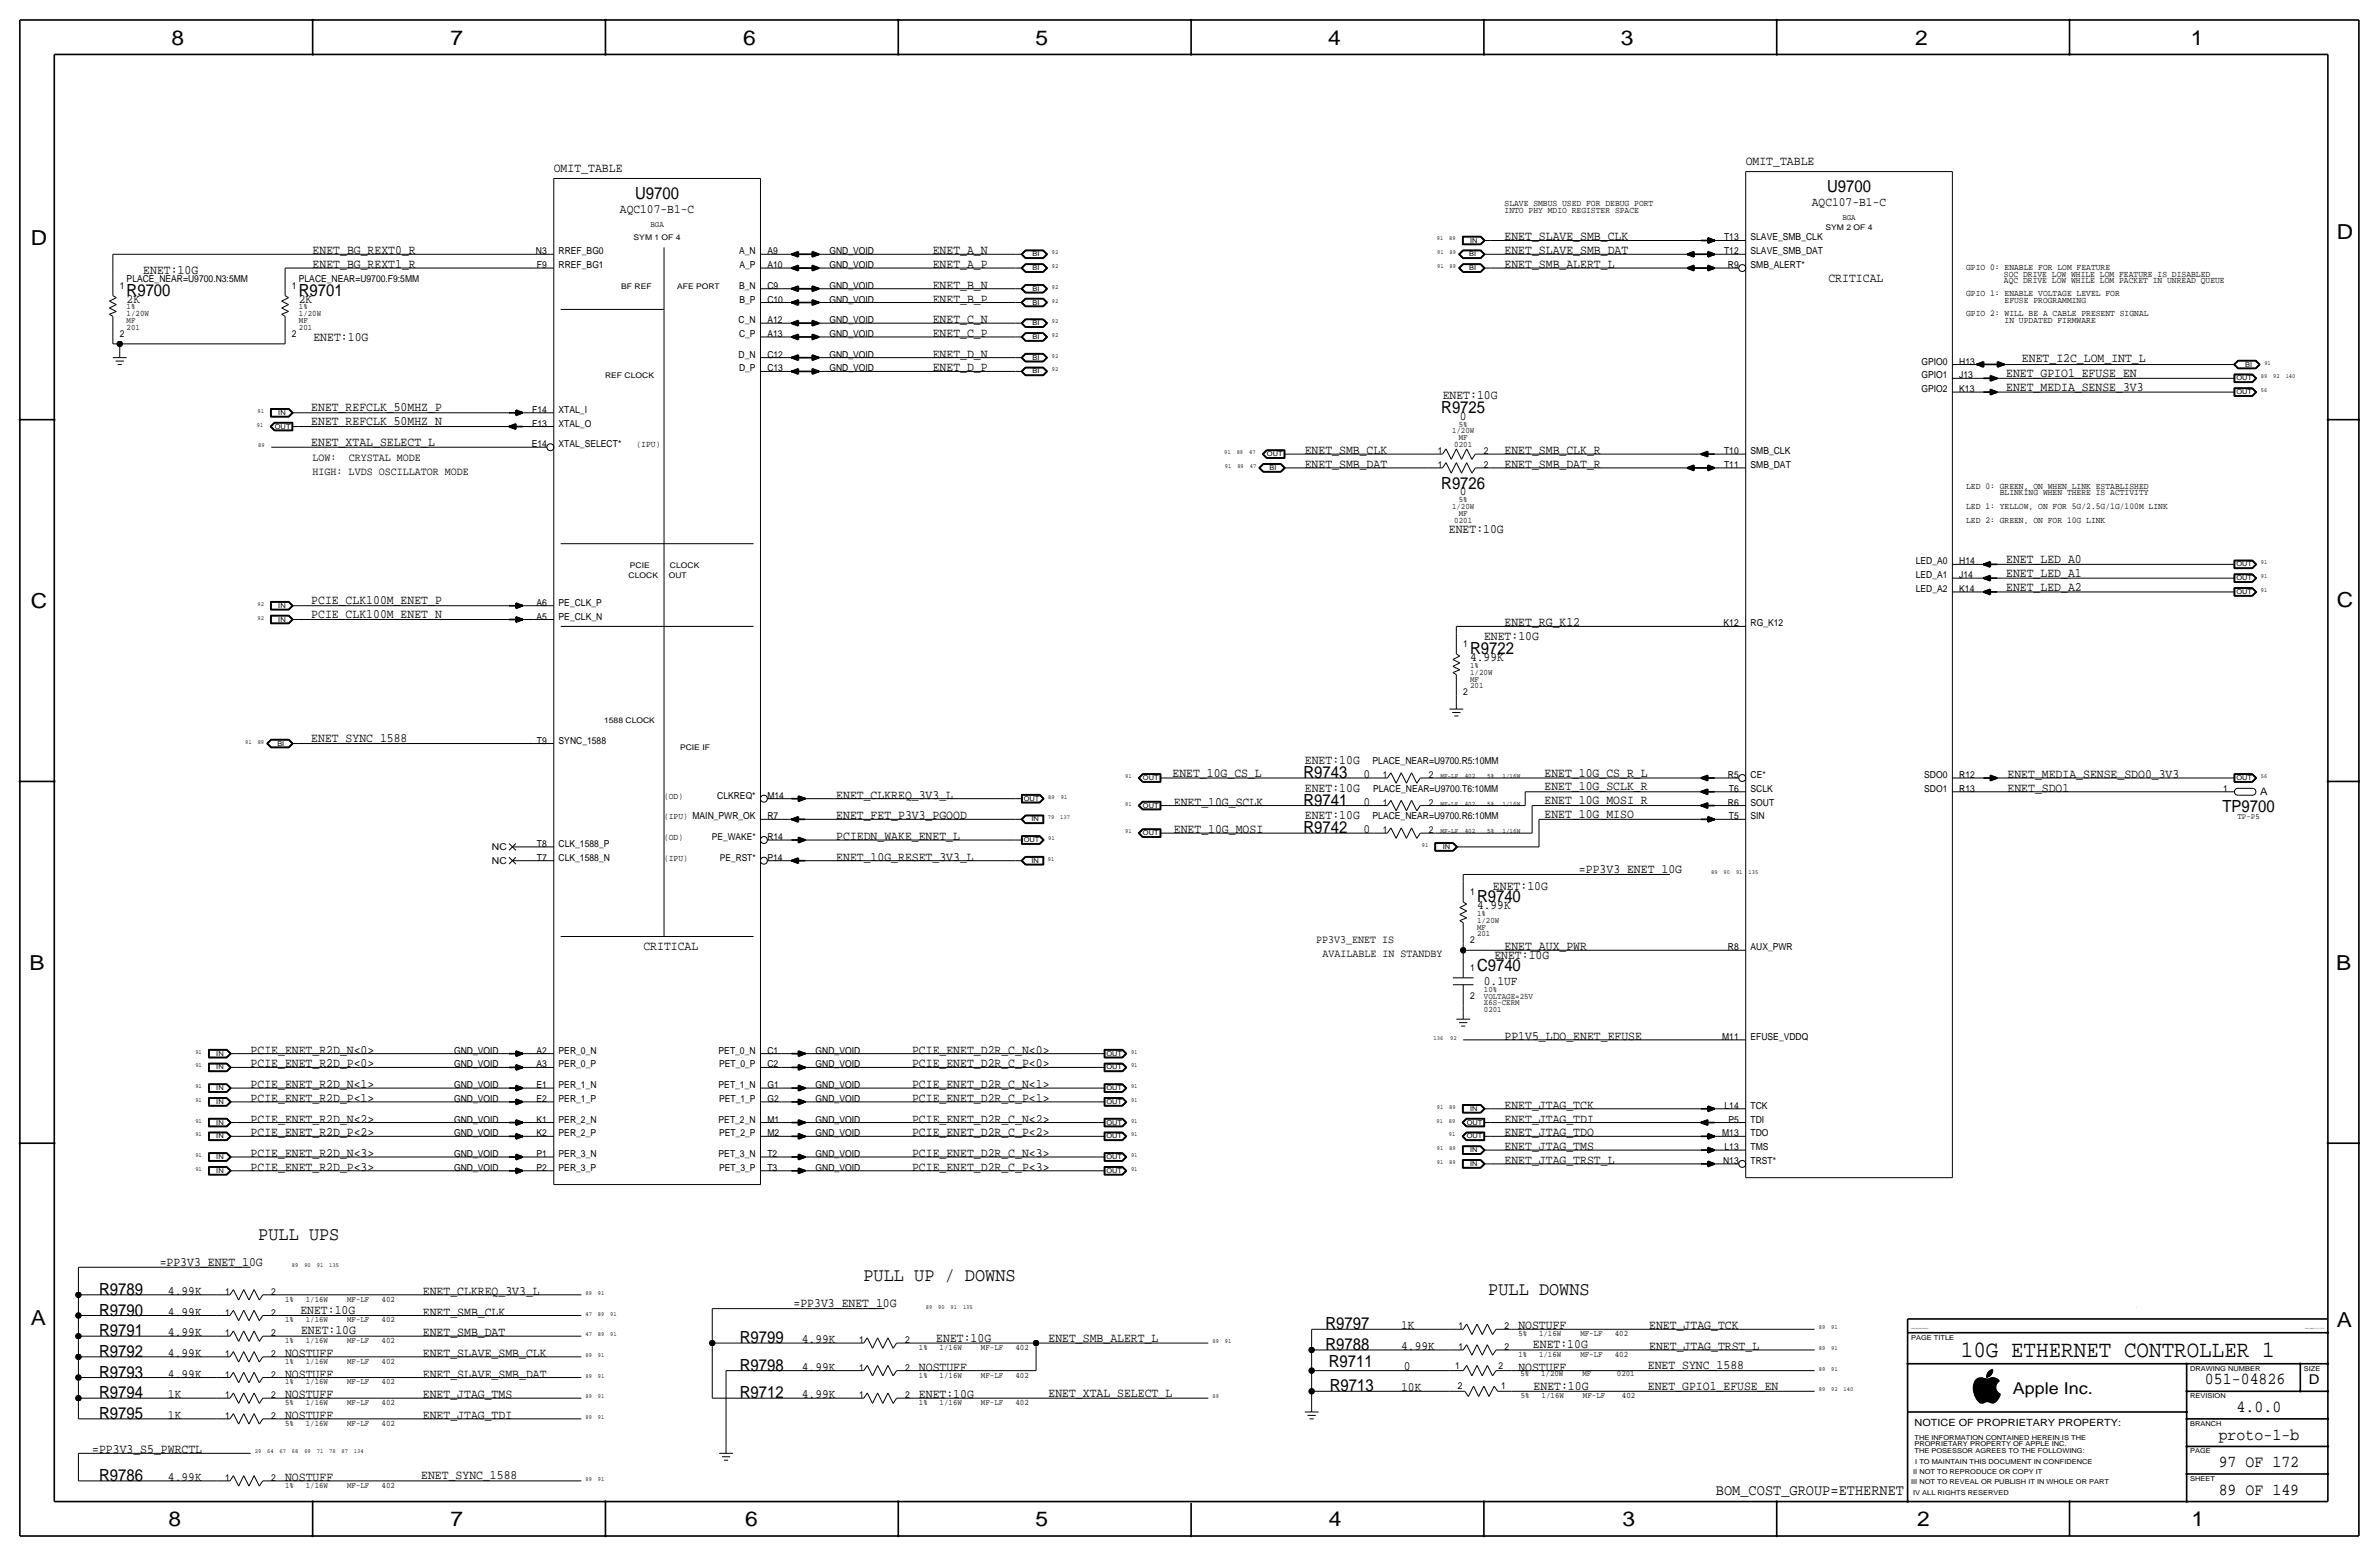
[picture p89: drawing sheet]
<svg xmlns="http://www.w3.org/2000/svg" width="877mm" height="574mm" viewBox="0 0 877 574" stroke-linecap="round" stroke-linejoin="round" font-family="sans-serif">
<defs><g id="words">
<text font-size="8.6" x="722.9" y="500.1">10G ETHERNET CONTROLLER 1</text>
<g font-size="7.6">
<text x="63.2" y="16.5">8</text>
<text x="166.1" y="16.5">7</text>
<text x="274" y="16.5">6</text>
<text x="381.7" y="16.5">5</text>
<text x="489.7" y="16.5">4</text>
<text x="597.6" y="16.5">3</text>
<text x="706.1" y="16.5">2</text>
<text x="807.7" y="16.5">1</text>
<text x="861.5" y="88.1">D</text>
<text x="11.4" y="90.4">D</text>
<text x="11.4" y="224.3">C</text>
<text x="861.5" y="223.8">C</text>
<text x="10.9" y="357.6">B</text>
<text x="861.3" y="357.4">B</text>
<text x="11.4" y="488.4">A</text>
<text x="861.5" y="489.2">A</text>
<text x="62.2" y="562.6">8</text>
<text x="166.1" y="562.6">7</text>
<text x="274.8" y="562.6">6</text>
<text x="381.7" y="562.6">5</text>
<text x="489.9" y="562.6">4</text>
<text x="598.1" y="562.6">3</text>
<text x="706.8" y="562.6">2</text>
<text x="807.9" y="562.6">1</text>
</g>
<g font-size="7">
<text x="95.2" y="456.9">PULL UPS</text>
<text x="318.3" y="472.2">PULL UP / DOWNS</text>
<text x="548.7" y="477.3">PULL DOWNS</text>
</g>
<g font-size="6.2">
<text x="673.6" y="70.9">U9700</text>
<text x="234.2" y="73.4">U9700</text>
<text x="46.7" y="109">R9700</text>
<text x="110.2" y="109">R9701</text>
<text x="531.3" y="152.1">R9725</text>
<text x="531.3" y="180.1">R9726</text>
<text x="542" y="241">R9722</text>
<text x="480.5" y="286.8">R9743</text>
<text x="480.5" y="296.9">R9741</text>
<text x="819.4" y="299.5">TP9700</text>
<text x="480.5" y="307.1">R9742</text>
<text x="544.5" y="332.5">R9740</text>
<text x="544.5" y="357.9">C9740</text>
<text x="36.5" y="477.3">R9789</text>
<text x="36.5" y="484.9">R9790</text>
<text x="488.6" y="490">R9797</text>
<text x="36.5" y="492.5">R9791</text>
<text x="272.7" y="495">R9799</text>
<text x="488.6" y="497.6">R9788</text>
<text x="36.5" y="500.1">R9792</text>
<text x="489.9" y="503.9">R9711</text>
<text x="36.5" y="507.7">R9793</text>
<text x="272.7" y="505.2">R9798</text>
<text x="36.5" y="515.4">R9794</text>
<text x="272.7" y="515.4">R9712</text>
<text x="490.2" y="512.8">R9713</text>
<text x="812.9" y="510.3">051-04826</text>
<text x="824.6" y="520.4">4.0.0</text>
<text x="36.5" y="523">R9795</text>
<text x="818" y="530.6">proto-1-b</text>
<text x="36.5" y="545.8">R9786</text>
<text x="818" y="540.8">97 OF 172</text>
<text x="818" y="550.9">89 OF 149</text>
</g>
<text font-size="6" x="742.1" y="513.9">Apple Inc.</text>
<text font-size="5.6" x="632.6" y="550.9">BOM_COST_GROUP=ETHERNET</text>
<text font-size="5" x="851.2" y="510.3">D</text>
<g font-size="4.7">
<text x="204.2" y="63.2">OMIT_TABLE</text>
<text x="643.6" y="60.7">OMIT_TABLE</text>
<text x="668" y="75.9">AQC107-B1-C</text>
<text x="228.5" y="78.5">AQC107-B1-C</text>
<text x="554.7" y="88.6">ENET_SLAVE_SMB_CLK</text>
<text x="115.3" y="93.7">ENET_BG_REXT0_R</text>
<text x="343.9" y="93.7">ENET_A_N</text>
<text x="554.7" y="93.7">ENET_SLAVE_SMB_DAT</text>
<text x="52.8" y="100.8">ENET:10G</text>
<text x="115.3" y="98.8">ENET_BG_REXT1_R</text>
<text x="343.9" y="98.8">ENET_A_P</text>
<text x="554.7" y="98.8">ENET_SMB_ALERT_L</text>
<text x="343.9" y="106.4">ENET_B_N</text>
<text x="674.1" y="103.9">CRITICAL</text>
<text x="46.7" y="111.5">2K</text>
<text x="110.2" y="111.5">2K</text>
<text x="343.9" y="111.5">ENET_B_P</text>
<text x="343.9" y="119.1">ENET_C_N</text>
<text x="115.6" y="125.7">ENET:10G</text>
<text x="343.9" y="124.2">ENET_C_P</text>
<text x="343.9" y="131.8">ENET_D_N</text>
<text x="343.9" y="136.9">ENET_D_P</text>
<text x="745.4" y="133.2">ENET_I2C_LOM_INT_L</text>
<text x="739.6" y="138.9">ENET_GPIO1_EFUSE_EN</text>
<text x="531.9" y="147.1">ENET:10G</text>
<text x="739.6" y="144">ENET_MEDIA_SENSE_3V3</text>
<text x="114.8" y="151.6">ENET_REFCLK_50MHZ_P</text>
<text x="538.2" y="154.7">0</text>
<text x="114.8" y="156.7">ENET_REFCLK_50MHZ_N</text>
<text x="114.8" y="164.3">ENET_XTAL_SELECT_L</text>
<text x="481" y="167.4">ENET_SMB_CLK</text>
<text x="554.7" y="167.4">ENET_SMB_CLK_R</text>
<text x="481" y="172.5">ENET_SMB_DAT</text>
<text x="554.7" y="172.5">ENET_SMB_DAT_R</text>
<text x="538.2" y="182.6">0</text>
<text x="534.2" y="196.3">ENET:10G</text>
<text x="739.6" y="207.5">ENET_LED_A0</text>
<text x="739.6" y="212.6">ENET_LED_A1</text>
<text x="739.6" y="217.7">ENET_LED_A2</text>
<text x="114.8" y="222.8">PCIE_CLK100M_ENET_P</text>
<text x="114.8" y="227.8">PCIE_CLK100M_ENET_N</text>
<text x="554.7" y="230.9">ENET_RG_K12</text>
<text x="547.1" y="236">ENET:10G</text>
<text x="542" y="243.6">4.99K</text>
<text x="114.8" y="273.6">ENET_SYNC_1588</text>
<text x="481.1" y="281.7">ENET:10G</text>
<text x="432.3" y="286.3">ENET_10G_CS_L</text>
<text x="502.6" y="286.8">0</text>
<text x="569.4" y="286.3">ENET_10G_CS_R_L</text>
<text x="740.1" y="286.8">ENET_MEDIA_SENSE_SDO0_3V3</text>
<text x="481.1" y="291.8">ENET:10G</text>
<text x="569.4" y="291.3">ENET_10G_SCLK_R</text>
<text x="740.1" y="291.8">ENET_SDO1</text>
<text x="308.3" y="294.4">ENET_CLKREQ_3V3_L</text>
<text x="432.8" y="296.9">ENET_10G_SCLK</text>
<text x="502.6" y="296.9">0</text>
<text x="569.4" y="296.4">ENET_10G_MOSI_R</text>
<text x="308.3" y="302">ENET_FET_P3V3_PGOOD</text>
<text x="481.1" y="302">ENET:10G</text>
<text x="569.4" y="301.5">ENET_10G_MISO</text>
<text x="308.3" y="309.6">PCIEDN_WAKE_ENET_L</text>
<text x="432.8" y="307.1">ENET_10G_MOSI</text>
<text x="502.6" y="307.1">0</text>
<text x="308.3" y="317.2">ENET_10G_RESET_3V3_L</text>
<text x="582.1" y="321.8">=PP3V3_ENET_10G</text>
<text x="550.4" y="327.9">ENET:10G</text>
<text x="544.5" y="335">4.99K</text>
<text x="237.2" y="350.3">CRITICAL</text>
<text x="550.9" y="353.6">ENET:10G</text>
<text x="554.7" y="350.3">ENET_AUX_PWR</text>
<text x="547.1" y="363">0.1UF</text>
<text x="554.7" y="383.3">PP1V5_LDO_ENET_EFUSE</text>
<text x="92.4" y="388.4">PCIE_ENET_R2D_N&lt;0&gt;</text>
<text x="336.2" y="388.4">PCIE_ENET_D2R_C_N&lt;0&gt;</text>
<text x="92.4" y="393.4">PCIE_ENET_R2D_P&lt;0&gt;</text>
<text x="336.2" y="393.4">PCIE_ENET_D2R_C_P&lt;0&gt;</text>
<text x="92.4" y="401.1">PCIE_ENET_R2D_N&lt;1&gt;</text>
<text x="336.2" y="401.1">PCIE_ENET_D2R_C_N&lt;1&gt;</text>
<text x="92.4" y="406.1">PCIE_ENET_R2D_P&lt;1&gt;</text>
<text x="336.2" y="406.1">PCIE_ENET_D2R_C_P&lt;1&gt;</text>
<text x="92.4" y="413.8">PCIE_ENET_R2D_N&lt;2&gt;</text>
<text x="336.2" y="413.8">PCIE_ENET_D2R_C_N&lt;2&gt;</text>
<text x="554.7" y="408.7">ENET_JTAG_TCK</text>
<text x="554.7" y="413.8">ENET_JTAG_TDI</text>
<text x="92.4" y="418.8">PCIE_ENET_R2D_P&lt;2&gt;</text>
<text x="336.2" y="418.8">PCIE_ENET_D2R_C_P&lt;2&gt;</text>
<text x="554.7" y="418.8">ENET_JTAG_TDO</text>
<text x="554.7" y="423.9">ENET_JTAG_TMS</text>
<text x="92.4" y="426.5">PCIE_ENET_R2D_N&lt;3&gt;</text>
<text x="92.4" y="431.5">PCIE_ENET_R2D_P&lt;3&gt;</text>
<text x="336.2" y="431.5">PCIE_ENET_D2R_C_P&lt;3&gt;</text>
<text x="336.2" y="426.5">PCIE_ENET_D2R_C_N&lt;3&gt;</text>
<text x="554.7" y="429">ENET_JTAG_TRST_L</text>
<text x="58.9" y="466.6">=PP3V3_ENET_10G</text>
<text x="61.9" y="477.3">4.99K</text>
<text x="155.9" y="477.3">ENET_CLKREQ_3V3_L</text>
<text x="61.9" y="484.9">4.99K</text>
<text x="110.7" y="484.4">ENET:10G</text>
<text x="155.9" y="484.9">ENET_SMB_CLK</text>
<text x="292.6" y="481.8">=PP3V3_ENET_10G</text>
<text x="111" y="491.7">ENET:10G</text>
<text x="516.6" y="490">1K</text>
<text x="559.8" y="490">NOSTUFF</text>
<text x="608" y="490">ENET_JTAG_TCK</text>
<text x="61.9" y="492.5">4.99K</text>
<text x="155.9" y="492.5">ENET_SMB_DAT</text>
<text x="295.6" y="495">4.99K</text>
<text x="345.2" y="494.8">ENET:10G</text>
<text x="386.5" y="494.5">ENET_SMB_ALERT_L</text>
<text x="516.6" y="497.6">4.99K</text>
<text x="565.1" y="496.8">ENET:10G</text>
<text x="608" y="497.6">ENET_JTAG_TRST_L</text>
<text x="61.9" y="500.1">4.99K</text>
<text x="105.1" y="500.1">NOSTUFF</text>
<text x="155.9" y="500.1">ENET_SLAVE_SMB_CLK</text>
<text x="61.9" y="507.7">4.99K</text>
<text x="105.1" y="507.7">NOSTUFF</text>
<text x="155.9" y="507.7">ENET_SLAVE_SMB_DAT</text>
<text x="295.6" y="505.2">4.99K</text>
<text x="338.8" y="505.2">NOSTUFF</text>
<text x="517.6" y="505">0</text>
<text x="559.8" y="505.2">NOSTUFF</text>
<text x="607.5" y="504.7">ENET_SYNC_1588</text>
<text x="61.9" y="515.4">1K</text>
<text x="105.1" y="515.4">NOSTUFF</text>
<text x="155.9" y="515.4">ENET_JTAG_TMS</text>
<text x="295.6" y="515.4">4.99K</text>
<text x="338.8" y="515.4">ENET:10G</text>
<text x="386.5" y="514.9">ENET_XTAL_SELECT_L</text>
<text x="516.6" y="512.8">10K</text>
<text x="565.4" y="512.3">ENET:10G</text>
<text x="607.5" y="512.3">ENET_GPIO1_EFUSE_EN</text>
<text x="61.9" y="523">1K</text>
<text x="105.1" y="523">NOSTUFF</text>
<text x="155.9" y="523">ENET_JTAG_TDI</text>
<text x="34" y="535.7">=PP3V3_S5_PWRCTL</text>
<text x="61.9" y="545.8">4.99K</text>
<text x="105.1" y="545.8">NOSTUFF</text>
<text x="155.3" y="545.2">ENET_SYNC_1588</text>
</g>
<g font-size="4.1">
<text x="115.3" y="169.9">LOW:</text>
<text x="128.5" y="169.9">CRYSTAL MODE</text>
<text x="115.3" y="175">HIGH: LVDS OSCILLATOR MODE</text>
<text x="485.3" y="347.7">PP3V3_ENET IS</text>
<text x="487.6" y="352.8">AVAILABLE IN STANDBY</text>
</g>
<text font-size="3.8" x="833.2" y="292.9">A</text>
<text font-size="3.7" x="705.8" y="525.5">NOTICE OF PROPRIETARY PROPERTY:</text>
<g font-size="3.5">
<text x="635.6" y="88.6">T13</text>
<text x="645.4" y="88.6">SLAVE_SMB_CLK</text>
<text x="197.6" y="93.7">N3</text>
<text x="205.9" y="93.7">RREF_BG0</text>
<text x="272.5" y="93.7">A_N</text>
<text x="282.9" y="93.7">A9</text>
<text x="305.8" y="93.7">GND_VOID</text>
<text x="635.6" y="93.7">T12</text>
<text x="645.4" y="93.7">SLAVE_SMB_DAT</text>
<text x="197.9" y="98.8">F9</text>
<text x="205.9" y="98.8">RREF_BG1</text>
<text x="272.6" y="98.8">A_P</text>
<text x="282.9" y="98.8">A10</text>
<text x="305.8" y="98.8">GND_VOID</text>
<text x="637" y="98.8">R9</text>
<text x="645.4" y="98.8">SMB_ALERT*</text>
<text x="44.1" y="106.4">1</text>
<text x="46.7" y="103.9">PLACE_NEAR=U9700.N3:5MM</text>
<text x="107.6" y="106.4">1</text>
<text x="110.2" y="103.9">PLACE_NEAR=U9700.F9:5MM</text>
<text x="272.5" y="106.4">B_N</text>
<text x="282.9" y="106.4">C9</text>
<text x="305.8" y="106.4">GND_VOID</text>
<text x="272.6" y="111.5">B_P</text>
<text x="282.9" y="111.5">C10</text>
<text x="305.8" y="111.5">GND_VOID</text>
<text x="272.3" y="119.1">C_N</text>
<text x="282.9" y="119.1">A12</text>
<text x="305.8" y="119.1">GND_VOID</text>
<text x="44.1" y="124.2">2</text>
<text x="107.6" y="124.2">2</text>
<text x="272.5" y="124.2">C_P</text>
<text x="282.9" y="124.2">A13</text>
<text x="305.8" y="124.2">GND_VOID</text>
<text x="272.3" y="131.8">D_N</text>
<text x="282.9" y="131.8">C12</text>
<text x="305.8" y="131.8">GND_VOID</text>
<text x="272.5" y="136.9">D_P</text>
<text x="282.9" y="136.9">C13</text>
<text x="305.8" y="136.9">GND_VOID</text>
<text x="708.4" y="134.4">GPIO0</text>
<text x="722.3" y="134.4">H13</text>
<text x="708.4" y="139.4">GPIO1</text>
<text x="722.3" y="139.4">J13</text>
<text x="708.4" y="144.5">GPIO2</text>
<text x="722.3" y="144.5">K13</text>
<text x="196.2" y="152.1">F14</text>
<text x="205.9" y="152.1">XTAL_I</text>
<text x="196.2" y="157.2">F13</text>
<text x="205.9" y="157.2">XTAL_O</text>
<text x="196" y="164.8">E14</text>
<text x="205.9" y="164.8">XTAL_SELECT*</text>
<text x="530.1" y="167.4">1</text>
<text x="547.1" y="167.4">2</text>
<text x="635.6" y="167.4">T10</text>
<text x="645.4" y="167.4">SMB_CLK</text>
<text x="530.1" y="172.5">1</text>
<text x="547.1" y="172.5">2</text>
<text x="635.6" y="172.5">T11</text>
<text x="645.4" y="172.5">SMB_DAT</text>
<text x="706.3" y="208">LED_A0</text>
<text x="722.3" y="208">H14</text>
<text x="706.3" y="213.1">LED_A1</text>
<text x="722.3" y="213.1">J14</text>
<text x="706.3" y="218.2">LED_A2</text>
<text x="722.3" y="218.2">K14</text>
<text x="197.8" y="223.3">A6</text>
<text x="205.9" y="223.3">PE_CLK_P</text>
<text x="197.8" y="228.3">A5</text>
<text x="205.9" y="228.3">PE_CLK_N</text>
<text x="635.4" y="230.9">K12</text>
<text x="645.4" y="230.9">RG_K12</text>
<text x="539.4" y="238.5">1</text>
<text x="539.4" y="256.3">2</text>
<text x="197.9" y="274.1">T9</text>
<text x="205.9" y="274.1">SYNC_1588</text>
<text x="506" y="281.7">PLACE_NEAR=U9700.R5:10MM</text>
<text x="509.8" y="286.8">1</text>
<text x="526.7" y="286.8">2</text>
<text x="637" y="286.8">R5</text>
<text x="645.4" y="286.8">CE*</text>
<text x="709.4" y="286.8">SDO0</text>
<text x="722.3" y="286.8">R12</text>
<text x="506.2" y="291.8">PLACE_NEAR=U9700.T6:10MM</text>
<text x="637.4" y="291.8">T6</text>
<text x="645.4" y="291.8">SCLK</text>
<text x="709.4" y="291.8">SDO1</text>
<text x="722.3" y="291.8">R13</text>
<text x="819.6" y="291.8">1</text>
<text x="264.4" y="294.4">CLKREQ*</text>
<text x="282.9" y="294.4">M14</text>
<text x="509.8" y="296.9">1</text>
<text x="526.7" y="296.9">2</text>
<text x="637" y="296.9">R6</text>
<text x="645.4" y="296.9">SOUT</text>
<text x="282.9" y="302">R7</text>
<text x="506" y="302">PLACE_NEAR=U9700.R6:10MM</text>
<text x="637.4" y="302">T5</text>
<text x="645.4" y="302">SIN</text>
<text x="262.5" y="309.6">PE_WAKE*</text>
<text x="282.9" y="309.6">R14</text>
<text x="509.8" y="307.1">1</text>
<text x="526.7" y="307.1">2</text>
<text x="181.4" y="313.4">NC</text>
<text x="197.9" y="312.2">T8</text>
<text x="197.9" y="317.2">T7</text>
<text x="205.9" y="317.2">CLK_1588_N</text>
<text x="205.9" y="312.2">CLK_1588_P</text>
<text x="265.4" y="317.2">PE_RST*</text>
<text x="282.9" y="317.2">P14</text>
<text x="181.4" y="318.5">NC</text>
<text x="542" y="329.9">1</text>
<text x="542" y="347.7">2</text>
<text x="637" y="350.3">R8</text>
<text x="645.4" y="350.3">AUX_PWR</text>
<text x="542" y="357.9">1</text>
<text x="542" y="368">2</text>
<text x="634.9" y="383.3">M11</text>
<text x="645.4" y="383.3">EFUSE_VDDQ</text>
<text x="167.4" y="388.4">GND_VOID</text>
<text x="197.8" y="388.4">A2</text>
<text x="205.9" y="388.4">PER_0_N</text>
<text x="264.9" y="388.4">PET_0_N</text>
<text x="282.9" y="388.4">C1</text>
<text x="300.7" y="388.4">GND_VOID</text>
<text x="167.4" y="393.4">GND_VOID</text>
<text x="197.8" y="393.4">A3</text>
<text x="205.9" y="393.4">PER_0_P</text>
<text x="265.1" y="393.4">PET_0_P</text>
<text x="282.9" y="393.4">C2</text>
<text x="300.7" y="393.4">GND_VOID</text>
<text x="167.4" y="401.1">GND_VOID</text>
<text x="197.8" y="401.1">E1</text>
<text x="205.9" y="401.1">PER_1_N</text>
<text x="264.9" y="401.1">PET_1_N</text>
<text x="282.9" y="401.1">G1</text>
<text x="300.7" y="401.1">GND_VOID</text>
<text x="167.4" y="406.1">GND_VOID</text>
<text x="197.8" y="406.1">E2</text>
<text x="205.9" y="406.1">PER_1_P</text>
<text x="265.1" y="406.1">PET_1_P</text>
<text x="282.9" y="406.1">G2</text>
<text x="300.7" y="406.1">GND_VOID</text>
<text x="167.4" y="413.8">GND_VOID</text>
<text x="197.8" y="413.8">K1</text>
<text x="205.9" y="413.8">PER_2_N</text>
<text x="264.9" y="413.8">PET_2_N</text>
<text x="282.9" y="413.8">M1</text>
<text x="300.7" y="413.8">GND_VOID</text>
<text x="635.8" y="408.7">L14</text>
<text x="637.2" y="413.8">P5</text>
<text x="645.4" y="408.7">TCK</text>
<text x="645.4" y="413.8">TDI</text>
<text x="167.4" y="418.8">GND_VOID</text>
<text x="197.8" y="418.8">K2</text>
<text x="205.9" y="418.8">PER_2_P</text>
<text x="265.1" y="418.8">PET_2_P</text>
<text x="282.9" y="418.8">M2</text>
<text x="300.7" y="418.8">GND_VOID</text>
<text x="634.9" y="418.8">M13</text>
<text x="645.4" y="418.8">TDO</text>
<text x="635.8" y="423.9">L13</text>
<text x="645.4" y="423.9">TMS</text>
<text x="167.4" y="426.5">GND_VOID</text>
<text x="167.4" y="431.5">GND_VOID</text>
<text x="197.8" y="431.5">P2</text>
<text x="197.8" y="426.5">P1</text>
<text x="205.9" y="431.5">PER_3_P</text>
<text x="205.9" y="426.5">PER_3_N</text>
<text x="264.9" y="426.5">PET_3_N</text>
<text x="265.1" y="431.5">PET_3_P</text>
<text x="282.9" y="431.5">T3</text>
<text x="282.9" y="426.5">T2</text>
<text x="300.7" y="431.5">GND_VOID</text>
<text x="300.7" y="426.5">GND_VOID</text>
<text x="635.3" y="429">N13</text>
<text x="645.4" y="429">TRST*</text>
<text x="83" y="477.3">1</text>
<text x="100" y="477.3">2</text>
<text x="83" y="484.9">1</text>
<text x="100" y="484.9">2</text>
<text x="537.7" y="490">1</text>
<text x="554.7" y="490">2</text>
<text x="83" y="492.5">1</text>
<text x="100" y="492.5">2</text>
<text x="316.7" y="495">1</text>
<text x="333.7" y="495">2</text>
<text x="537.7" y="497.6">1</text>
<text x="554.7" y="497.6">2</text>
<text x="83" y="500.1">1</text>
<text x="100" y="500.1">2</text>
<text x="83" y="507.7">1</text>
<text x="100" y="507.7">2</text>
<text x="316.7" y="505.2">1</text>
<text x="333.7" y="505.2">2</text>
<text x="536.4" y="504.4">1</text>
<text x="552.4" y="504.4">2</text>
<text x="83" y="515.4">1</text>
<text x="100" y="515.4">2</text>
<text x="316.7" y="515.4">1</text>
<text x="333.7" y="515.4">2</text>
<text x="537.4" y="512.1">2</text>
<text x="553.4" y="512.1">1</text>
<text x="83" y="523">1</text>
<text x="100" y="523">2</text>
<text x="83" y="545.8">1</text>
<text x="100" y="545.8">2</text>
</g>
<g font-size="3.3">
<text x="554.7" y="75.9">SLAVE SMBUS USED FOR DEBUG PORT</text>
<text x="554.7" y="78.5">INTO PHY MDIO REGISTER SPACE</text>
<text x="724.9" y="99.5">GPIO 0: ENABLE FOR LOM FEATURE</text>
<text x="738.8" y="102.1">SOC DRIVE LOW WHILE LOM FEATURE IS DISABLED</text>
<text x="738.8" y="104.2">AQC DRIVE LOW WHILE LOM PACKET IN UNREAD QUEUE</text>
<text x="724.9" y="109">GPIO 1: ENABLE VOLTAGE LEVEL FOR</text>
<text x="739" y="111.5">EFUSE PROGRAMMING</text>
<text x="724.9" y="116.6">GPIO 2: WILL BE A CABLE PRESENT SIGNAL</text>
<text x="739" y="119.1">IN UPDATED FIRMWARE</text>
<text x="234.6" y="164.8">(IPU)</text>
<text x="724.9" y="180.1">LED 0: GREEN, ON WHEN LINK ESTABLISHED</text>
<text x="737.3" y="182.6">BLINKING WHEN THERE IS ACTIVITY</text>
<text x="724.9" y="187.7">LED 1: YELLOW, ON FOR 5G/2.5G/1G/100M LINK</text>
<text x="724.9" y="192.8">LED 2: GREEN, ON FOR 10G LINK</text>
<text x="244.8" y="294.4">(OD)</text>
<text x="244.8" y="302">(IPU) MAIN_PWR_OK</text>
<text x="244.8" y="309.6">(OD)</text>
<text x="244.8" y="317.2">(IPU)</text>
</g>
<g font-size="3.1">
<text x="239.8" y="83.6">BGA</text>
<text x="679.2" y="81">BGA</text>
<text x="46.7" y="114">1%</text>
<text x="46.7" y="116.6">1/20W</text>
<text x="46.7" y="119.1">MF</text>
<text x="110.2" y="114">1%</text>
<text x="110.2" y="116.6">1/20W</text>
<text x="110.2" y="119.1">MF</text>
<text x="46.7" y="121.7">201</text>
<text x="110.2" y="121.7">201</text>
<text x="535.3" y="159.8">1/20W</text>
<text x="537.8" y="157.2">5%</text>
<text x="536.1" y="164.8">0201</text>
<text x="537.8" y="162.3">MF</text>
<text x="537.8" y="185.2">5%</text>
<text x="535.3" y="187.7">1/20W</text>
<text x="537.8" y="190.2">MF</text>
<text x="536.1" y="192.8">0201</text>
<text x="542" y="251.2">MF</text>
<text x="542" y="248.7">1/20W</text>
<text x="542" y="246.1">1%</text>
<text x="542" y="253.7">201</text>
<text x="824.9" y="302">TP-P5</text>
<text x="544.5" y="337.6">1%</text>
<text x="544.5" y="340.1">1/20W</text>
<text x="544.5" y="345.2">201</text>
<text x="544.5" y="342.6">MF</text>
<text x="547.1" y="365.5">10%</text>
<text x="547.1" y="368">VOLTAGE=25V</text>
<text x="547.1" y="370.6">X6S-CERM</text>
<text x="547.1" y="373.1">0201</text>
<text x="105.1" y="479.8">1%</text>
<text x="112.7" y="479.8">1/16W</text>
<text x="128" y="479.8">MF-LF</text>
<text x="140.7" y="479.8">402</text>
<text x="105.1" y="487.4">1%</text>
<text x="112.7" y="487.4">1/16W</text>
<text x="128" y="487.4">MF-LF</text>
<text x="140.7" y="487.4">402</text>
<text x="105.1" y="495">1%</text>
<text x="112.7" y="495">1/16W</text>
<text x="128" y="495">MF-LF</text>
<text x="140.7" y="495">402</text>
<text x="338.8" y="497.6">1%</text>
<text x="346.4" y="497.6">1/16W</text>
<text x="361.6" y="497.6">MF-LF</text>
<text x="374.3" y="497.6">402</text>
<text x="559.8" y="492.5">5%</text>
<text x="567.4" y="492.5">1/16W</text>
<text x="582.6" y="492.5">MF-LF</text>
<text x="595.3" y="492.5">402</text>
<text x="105.1" y="502.7">1%</text>
<text x="112.7" y="502.7">1/16W</text>
<text x="128" y="502.7">MF-LF</text>
<text x="140.7" y="502.7">402</text>
<text x="559.8" y="500.1">1%</text>
<text x="567.4" y="500.1">1/16W</text>
<text x="582.6" y="500.1">MF-LF</text>
<text x="595.3" y="500.1">402</text>
<text x="338.8" y="507.7">1%</text>
<text x="346.4" y="507.7">1/16W</text>
<text x="361.6" y="507.7">MF-LF</text>
<text x="374.3" y="507.7">402</text>
<text x="560.5" y="507.2">5%</text>
<text x="568.1" y="507.2">1/20W</text>
<text x="583.4" y="507.2">MF</text>
<text x="596.1" y="507.2">0201</text>
<text x="105.1" y="510.3">1%</text>
<text x="112.7" y="510.3">1/16W</text>
<text x="128" y="510.3">MF-LF</text>
<text x="140.7" y="510.3">402</text>
<text x="560.7" y="515.4">5%</text>
<text x="568.3" y="515.4">1/16W</text>
<text x="583.6" y="515.4">MF-LF</text>
<text x="597.9" y="515.4">402</text>
<text x="105.1" y="517.9">5%</text>
<text x="112.7" y="517.9">1/16W</text>
<text x="128" y="517.9">MF-LF</text>
<text x="140.7" y="517.9">402</text>
<text x="338.8" y="517.9">1%</text>
<text x="346.4" y="517.9">1/16W</text>
<text x="361.6" y="517.9">MF-LF</text>
<text x="374.3" y="517.9">402</text>
<text x="105.1" y="525.5">5%</text>
<text x="112.7" y="525.5">1/16W</text>
<text x="128" y="525.5">MF-LF</text>
<text x="140.7" y="525.5">402</text>
<text x="105.1" y="548.4">1%</text>
<text x="112.7" y="548.4">1/16W</text>
<text x="128" y="548.4">MF-LF</text>
<text x="140.7" y="548.4">402</text>
</g>
<g font-size="2.9">
<text x="233.6" y="88.6">SYM 1 OF 4</text>
<text x="673" y="84.8">SYM 2 OF 4</text>
<text x="229" y="106.4">BF REF</text>
<text x="249.6" y="106.4">AFE PORT</text>
<text x="223.1" y="139.4">REF CLOCK</text>
<text x="232.2" y="209.3">PCIE</text>
<text x="247" y="209.3">CLOCK</text>
<text x="231.8" y="213.1">CLOCK</text>
<text x="246.6" y="213.1">OUT</text>
<text x="222.7" y="266.4">1588 CLOCK</text>
<text x="250.7" y="276.6">PCIE IF</text>
</g>
<g font-size="2.5">
<text x="542" y="89.4">IN</text>
<text x="380.6" y="94.5">BI</text>
<text x="541.7" y="94.5">BI</text>
<text x="380.6" y="99.6">BI</text>
<text x="541.7" y="99.6">BI</text>
<text x="380.6" y="107.2">BI</text>
<text x="380.6" y="112.3">BI</text>
<text x="380.6" y="119.9">BI</text>
<text x="380.6" y="125">BI</text>
<text x="380.6" y="132.6">BI</text>
<text x="380.6" y="137.7">BI</text>
<text x="827.7" y="135.1">BI</text>
<text x="824.5" y="140.2">OUT</text>
<text x="824.5" y="145.3">OUT</text>
<text x="102.6" y="152.9">IN</text>
<text x="101.3" y="158">OUT</text>
<text x="467.1" y="168.1">OUT</text>
<text x="468" y="173.2">BI</text>
<text x="824.5" y="208.8">OUT</text>
<text x="824.5" y="213.9">OUT</text>
<text x="824.5" y="218.9">OUT</text>
<text x="102.6" y="224">IN</text>
<text x="102.6" y="229.1">IN</text>
<text x="102.3" y="274.8">BI</text>
<text x="421.4" y="287.5">OUT</text>
<text x="531" y="286.8">MF-LF</text>
<text x="540" y="286.8">402</text>
<text x="548.3" y="286.8">5%</text>
<text x="553.9" y="286.8">1/16W</text>
<text x="824.5" y="287.5">OUT</text>
<text x="377.4" y="295.1">OUT</text>
<text x="421.4" y="297.7">OUT</text>
<text x="531" y="296.9">MF-LF</text>
<text x="540" y="296.9">402</text>
<text x="548.3" y="296.9">5%</text>
<text x="553.9" y="296.9">1/16W</text>
<text x="380.2" y="302.8">IN</text>
<text x="377.4" y="310.4">OUT</text>
<text x="421.4" y="307.8">OUT</text>
<text x="531" y="307.1">MF-LF</text>
<text x="540" y="307.1">402</text>
<text x="548.3" y="307.1">5%</text>
<text x="553.9" y="307.1">1/16W</text>
<text x="531.9" y="312.9">IN</text>
<text x="380.2" y="318">IN</text>
<text x="79.7" y="389.1">IN</text>
<text x="407.9" y="389.1">OUT</text>
<text x="79.7" y="394.2">IN</text>
<text x="407.9" y="394.2">OUT</text>
<text x="79.7" y="401.8">IN</text>
<text x="407.9" y="401.8">OUT</text>
<text x="79.7" y="406.9">IN</text>
<text x="407.9" y="406.9">OUT</text>
<text x="542" y="409.4">IN</text>
<text x="79.7" y="419.6">IN</text>
<text x="79.7" y="414.5">IN</text>
<text x="407.9" y="419.6">OUT</text>
<text x="407.9" y="414.5">OUT</text>
<text x="540.8" y="419.6">OUT</text>
<text x="540.8" y="414.5">OUT</text>
<text x="542" y="424.7">IN</text>
<text x="79.7" y="427.2">IN</text>
<text x="407.9" y="427.2">OUT</text>
<text x="542" y="429.8">IN</text>
<text x="79.7" y="432.3">IN</text>
<text x="407.9" y="432.3">OUT</text>
<text x="704.5" y="493.8">PAGE TITLE</text>
<text x="807.4" y="505.2">DRAWING NUMBER</text>
<text x="849.3" y="505.2">SIZE</text>
<text x="807.4" y="515.4">REVISION</text>
<text x="807.4" y="525.5">BRANCH</text>
<text x="705.8" y="533.1">PROPRIETARY PROPERTY OF APPLE INC.</text>
<text x="705.8" y="530.6">THE INFORMATION CONTAINED HEREIN IS THE</text>
<text x="705.8" y="535.7">THE POSESSOR AGREES TO THE FOLLOWING:</text>
<text x="706.1" y="539.5">I TO MAINTAIN THIS DOCUMENT IN CONFIDENCE</text>
<text x="807.4" y="535.7">PAGE</text>
<text x="705.3" y="543.3">II NOT TO REPRODUCE OR COPY IT</text>
<text x="807.4" y="545.8">SHEET</text>
<text x="704.5" y="547.1">III NOT TO REVEAL OR PUBLISH IT IN WHOLE OR PART</text>
<text x="705.3" y="550.9">IV ALL RIGHTS RESERVED</text>
</g>
<g font-size="2.3">
<text x="529.7" y="88.6">91</text>
<text x="534.3" y="88.6">89</text>
<text x="387.8" y="93.7">92</text>
<text x="529.8" y="93.7">91</text>
<text x="534.4" y="93.7">89</text>
<text x="387.8" y="98.8">92</text>
<text x="529.8" y="98.8">91</text>
<text x="534.4" y="98.8">89</text>
<text x="387.8" y="106.4">92</text>
<text x="387.8" y="111.5">92</text>
<text x="387.8" y="119.1">92</text>
<text x="387.8" y="124.2">92</text>
<text x="387.8" y="131.8">92</text>
<text x="387.8" y="136.9">92</text>
<text x="834.8" y="134.4">91</text>
<text x="833.5" y="139.4">89</text>
<text x="838.1" y="139.4">92</text>
<text x="842.7" y="139.4">140</text>
<text x="833.5" y="144.5">56</text>
<text x="94.9" y="152.1">91</text>
<text x="94.7" y="157.2">91</text>
<text x="95.2" y="164.8">89</text>
<text x="451.4" y="167.4">91</text>
<text x="455.9" y="167.4">89</text>
<text x="460.5" y="167.4">47</text>
<text x="451.6" y="172.5">91</text>
<text x="456.2" y="172.5">89</text>
<text x="460.8" y="172.5">47</text>
<text x="833.5" y="208">91</text>
<text x="833.5" y="213.1">91</text>
<text x="833.5" y="218.2">91</text>
<text x="94.9" y="223.3">92</text>
<text x="94.9" y="228.3">92</text>
<text x="90.4" y="274.1">91</text>
<text x="95" y="274.1">89</text>
<text x="414.8" y="286.8">91</text>
<text x="833.5" y="286.8">56</text>
<text x="386.5" y="294.4">89</text>
<text x="391.1" y="294.4">91</text>
<text x="414.8" y="296.9">91</text>
<text x="386.3" y="302">79</text>
<text x="390.9" y="302">137</text>
<text x="386.5" y="309.6">91</text>
<text x="414.8" y="307.1">91</text>
<text x="386.3" y="317.2">91</text>
<text x="524.2" y="312.2">91</text>
<text x="630.9" y="322.3">89</text>
<text x="635.5" y="322.3">90</text>
<text x="640" y="322.3">91</text>
<text x="644.6" y="322.3">135</text>
<text x="528.5" y="383.3">136</text>
<text x="534.6" y="383.3">92</text>
<text x="72" y="388.4">91</text>
<text x="417" y="388.4">91</text>
<text x="72" y="393.4">91</text>
<text x="417" y="393.4">91</text>
<text x="72" y="401.1">91</text>
<text x="417" y="401.1">91</text>
<text x="72" y="406.1">91</text>
<text x="417" y="406.1">91</text>
<text x="72" y="413.8">91</text>
<text x="417" y="413.8">91</text>
<text x="529.6" y="413.8">91</text>
<text x="529.7" y="408.7">91</text>
<text x="534.2" y="413.8">89</text>
<text x="534.3" y="408.7">89</text>
<text x="72" y="418.8">91</text>
<text x="417" y="418.8">91</text>
<text x="534.2" y="418.8">91</text>
<text x="529.7" y="423.9">91</text>
<text x="534.3" y="423.9">89</text>
<text x="72" y="431.5">91</text>
<text x="72" y="426.5">91</text>
<text x="417" y="431.5">91</text>
<text x="417" y="426.5">91</text>
<text x="529.7" y="429">91</text>
<text x="534.3" y="429">89</text>
<text x="107.6" y="467.1">89</text>
<text x="112.2" y="467.1">90</text>
<text x="116.8" y="467.1">91</text>
<text x="121.4" y="467.1">135</text>
<text x="215.8" y="477.3">89</text>
<text x="220.4" y="477.3">91</text>
<text x="215.8" y="484.9">47</text>
<text x="220.4" y="484.9">89</text>
<text x="225" y="484.9">91</text>
<text x="341.3" y="482.3">89</text>
<text x="345.9" y="482.3">90</text>
<text x="350.5" y="482.3">91</text>
<text x="355" y="482.3">135</text>
<text x="670.5" y="490">89</text>
<text x="675.1" y="490">91</text>
<text x="215.8" y="492.5">47</text>
<text x="220.4" y="492.5">89</text>
<text x="225" y="492.5">91</text>
<text x="447" y="495">89</text>
<text x="451.6" y="495">91</text>
<text x="670.5" y="497.6">89</text>
<text x="675.1" y="497.6">91</text>
<text x="215.8" y="500.1">89</text>
<text x="220.4" y="500.1">91</text>
<text x="215.8" y="507.7">89</text>
<text x="220.4" y="507.7">91</text>
<text x="670.5" y="505.2">89</text>
<text x="675.1" y="505.2">91</text>
<text x="215.8" y="515.4">89</text>
<text x="220.4" y="515.4">91</text>
<text x="447" y="515.4">89</text>
<text x="670.5" y="512.8">89</text>
<text x="675.1" y="512.8">92</text>
<text x="679.7" y="512.8">140</text>
<text x="215.8" y="523">89</text>
<text x="220.4" y="523">91</text>
<text x="93.9" y="535.7">29</text>
<text x="98.5" y="535.7">64</text>
<text x="103.1" y="535.7">67</text>
<text x="107.6" y="535.7">68</text>
<text x="112.2" y="535.7">69</text>
<text x="116.8" y="535.7">71</text>
<text x="121.4" y="535.7">78</text>
<text x="125.9" y="535.7">87</text>
<text x="130.5" y="535.7">134</text>
<text x="215.8" y="545.8">89</text>
<text x="220.4" y="545.8">91</text>
</g>
<g font-size=".7">
<text x="704.5" y="490">SYNC_MASTER=MURPHY</text>
<text x="849.7" y="490">SYNC_DATE=07/01/2019</text>
</g>
</g></defs>
<g fill="none" stroke="#000" stroke-width=".37">
<path d="M204.2 65.8v370.8zM204.2 65.8h76.2zM280.4 65.8v370.8zM643.6 63.2v370.9zM643.6 63.2h76.2zM719.8 63.2v370.9zM41.6 93.7v7.6zM41.6 93.7h154.9zM105.1 98.8h91.4zM105.1 98.8v2.5zM196.5 98.8h7.7zM196.5 93.7h7.7z"/>
<path d="M244.8 91.2v254zM280.4 93.7h7.6zM280.4 98.8h7.6zM288 98.8h86.3zM288 93.7h86.3zM374.3 98.8h2.6zM374.3 93.7h2.6zM376.4 98.8l1.6 1.6zM376.4 93.7l1.6 1.6zM376.4 93.7l1.6-1.5zM376.6 98.8l1.5 1.5zM376.6 93.7l1.5 1.5z"/>
<path d="M376.7 98.8l1.4 1.4zM376.7 93.7l1.4 1.4zM376.9 98.8l1.3 1.3zM376.9 93.7l1.3 1.3zM376.9 93.7l1.3-1.2zM378 97.2h6.7zM378 97.2l-1.6 1.6zM378 95.3h6.7zM378 92.2h6.7zM378.1 97.3h6.5zM378.1 97.3l-1.5 1.5zM378.1 95.2h6.5z"/>
<path d="M378.1 92.3h6.5zM378.1 92.3l-1.5 1.4zM378.1 97.4h6.5zM378.1 97.4l-1.4 1.4zM378.1 95.1h6.5zM378.1 92.4h6.5zM378.1 92.4l-1.4 1.3zM378.2 97.5h6.3zM378.2 97.5l-1.3 1.3zM378.2 95h6.3zM378.2 92.5h6.3zM384.5 97.5l1.3 1.3z"/>
<path d="M384.5 92.5l1.3 1.2zM384.5 95l1.3-1.3zM384.6 97.4l1.3 1.4zM384.6 92.4l1.3 1.3zM384.6 95.1l1.3-1.4zM384.6 97.3l1.5 1.5zM384.6 92.3l1.5 1.4zM384.6 95.2l1.5-1.5zM384.7 97.2l1.5 1.6zM384.7 92.2l1.5 1.5zM384.7 95.3l1.5-1.6zM537.7 98.8l1.6 1.6z"/>
<path d="M537.7 93.7l1.6 1.6zM537.7 93.7l1.6-1.5zM537.9 98.8l1.4 1.5zM537.9 98.8l1.4-1.5zM537.9 93.7l1.4 1.5zM537.9 93.7l1.4-1.4zM538 98.8l1.4 1.4zM538 93.7l1.4 1.4zM538.2 98.8l1.2 1.3zM538.2 93.7l1.2 1.3zM538.2 93.7l1.2-1.2zM539.1 87.1h6.8z"/>
<path d="M539.1 87.1v3.1zM539.1 90.2h6.8zM539.2 87.2h6.7zM539.2 87.2v2.9zM539.2 90.1h6.7zM539.3 97.2h6.6zM539.3 97.2l-1.6 1.6zM539.3 95.3h6.6zM539.3 92.2h6.6zM539.3 97.3h6.6zM539.3 95.2h6.6zM539.3 92.3h6.6z"/>
<path d="M539.3 87.3h6.5zM539.3 87.3v2.7zM539.3 90h6.5zM539.4 97.4h6.4zM539.4 97.4l-1.4 1.4zM539.4 95.1h6.4zM539.4 92.4h6.4zM539.4 92.4l-1.4 1.3zM539.4 97.5h6.4zM539.4 97.5l-1.2 1.3zM539.4 95h6.4zM539.4 92.5h6.4z"/>
<path d="M539.4 87.4h6.4zM539.4 87.4v2.5zM539.4 89.9h6.4zM545.8 97.5l1.3 1.3zM545.8 92.5l1.3 1.2zM545.8 95l1.3-1.3zM545.8 87.4l1.3 1.2zM545.8 89.9l1.3-1.3zM545.8 97.4l1.4 1.4zM545.8 92.4l1.4 1.3zM545.8 95.1l1.4-1.4zM545.8 87.3l1.4 1.3z"/>
<path d="M545.8 90l1.4-1.4zM545.9 97.3l1.5 1.5zM545.9 92.3l1.5 1.4zM545.9 95.2l1.5-1.5zM545.9 87.2l1.5 1.4zM545.9 90.1l1.5-1.5zM545.9 97.2l1.6 1.6zM545.9 92.2l1.6 1.5zM545.9 95.3l1.6-1.6zM545.9 87.1l1.6 1.5zM545.9 90.2l1.6-1.6zM547.1 98.8h2.5z"/>
<path d="M547.1 93.7h2.5zM547.1 88.6h2.5zM547.5 98.8l-1.6 1.6zM549.6 88.6h86.4zM549.6 93.7h86.4zM549.6 98.8h86.4zM636 98.8h5zM636 93.7h7.6zM636 88.6h7.6zM40.3 115.8l1.3 .8zM40.3 115.8l2.6-1zM40.3 113.5l2.6 1.3z"/>
<path d="M40.3 113.5l2.6-1.2zM40.3 111l2.6 1.3zM40.3 111l2.6-1.3zM41.6 116.6v7.6zM41.6 101.3v7.7zM41.6 109l1.3 .7zM103.8 115.8l1.3 .8zM103.8 115.8l2.6-1zM103.8 113.5l2.6 1.3zM103.8 113.5l2.6-1.2zM103.8 111l2.6 1.3zM103.8 111l2.6-1.3z"/>
<path d="M105.1 116.6v7.6zM105.1 101.3v7.7zM105.1 109l1.3 .7zM206.7 114h38.1zM280.4 111.5h7.6zM280.4 106.4h7.6zM280.4 119.1h7.6zM288 111.5h86.3zM288 106.4h86.3zM288 119.1h86.3zM374.3 119.1h2.6zM374.3 106.4h2.6z"/>
<path d="M374.3 111.5h2.6zM376.4 119.1l1.6 1.6zM376.4 119.1l1.6-1.5zM376.4 106.4l1.6 1.6zM376.4 106.4l1.6-1.5zM376.4 111.5l1.6 1.6zM376.6 119.1l1.5 1.5zM376.6 119.1l1.5-1.4zM376.6 106.4l1.5 1.5zM376.6 111.5l1.5 1.5zM376.7 119.1l1.4 1.4zM376.7 106.4l1.4 1.4z"/>
<path d="M376.7 111.5l1.4 1.4zM376.9 119.1l1.3 1.3zM376.9 119.1l1.3-1.2zM376.9 106.4l1.3 1.3zM376.9 106.4l1.3-1.2zM376.9 111.5l1.3 1.3zM378 117.6h6.7zM378 108h6.7zM378 104.9h6.7zM378 113.1h6.7zM378 109.9h6.7zM378 109.9l-1.6 1.6z"/>
<path d="M378 100.4h6.7zM378.1 117.7h6.5zM378.1 107.9h6.5zM378.1 105h6.5zM378.1 105l-1.5 1.4zM378.1 113h6.5zM378.1 110h6.5zM378.1 110l-1.5 1.5zM378.1 100.3h6.5zM378.1 117.8h6.5zM378.1 117.8l-1.4 1.3zM378.1 107.8h6.5z"/>
<path d="M378.1 105.1h6.5zM378.1 105.1l-1.4 1.3zM378.1 112.9h6.5zM378.1 110.1h6.5zM378.1 110.1l-1.4 1.4zM378.1 100.2h6.5zM378.2 117.9h6.3zM378.2 107.7h6.3zM378.2 105.2h6.3zM378.2 112.8h6.3zM378.2 110.2h6.3zM378.2 110.2l-1.3 1.3z"/>
<path d="M378.2 100.1h6.3zM384.5 117.9l1.3 1.2zM384.5 105.2l1.3 1.2zM384.5 107.7l1.3-1.3zM384.5 110.2l1.3 1.3zM384.5 100.1l1.3-1.3zM384.6 117.8l1.3 1.3zM384.6 105.1l1.3 1.3zM384.6 107.8l1.3-1.4zM384.6 110.1l1.3 1.4zM384.6 112.9l1.3-1.4zM384.6 100.2l1.3-1.4z"/>
<path d="M384.6 117.7l1.5 1.4zM384.6 105l1.5 1.4zM384.6 107.9l1.5-1.5zM384.6 110l1.5 1.5zM384.6 113l1.5-1.5zM384.6 100.3l1.5-1.5zM384.7 117.6l1.5 1.5zM384.7 104.9l1.5 1.5zM384.7 108l1.5-1.6zM384.7 109.9l1.5 1.6zM384.7 113.1l1.5-1.6zM384.7 100.4l1.5-1.6z"/>
<path d="M385.8 119.1l-1.3 1.3zM385.8 111.5l-1.3 1.3zM539.3 100.4h6.6zM539.3 100.3h6.6zM539.4 100.2h6.4zM539.4 100.1h6.4zM545.8 100.1l1.3-1.3zM545.8 100.2l1.4-1.4zM545.9 100.3l1.5-1.5zM41.6 126.7h2.5zM41.6 124.2v2.5zM41.6 131.8h5.1z"/>
<path d="M42.6 133.1h3.1zM43.4 134.4h1.5zM44.1 126.7h61zM44.1 126.7v2.6zM44.1 129.3v2.5zM105.1 124.2v2.5zM280.4 124.2h7.6zM280.4 131.8h7.6zM280.4 136.9h7.6zM288 124.2h86.3zM288 131.8h86.3zM288 136.9h86.3z"/>
<path d="M374.3 131.8h2.6zM374.3 136.9h2.6zM374.3 124.2h2.6zM376.4 131.8l1.6 1.6zM376.4 131.8l1.6-1.5zM376.4 136.9l1.6 1.6zM376.4 124.2l1.6 1.6zM376.6 131.8l1.5 1.5zM376.6 131.8l1.5-1.4zM376.6 136.9l1.5 1.5zM376.6 136.9l1.5-1.5zM376.6 124.2l1.5 1.5z"/>
<path d="M376.6 124.2l1.5-1.5zM376.7 131.8l1.4 1.4zM376.7 136.9l1.4 1.4zM376.7 124.2l1.4 1.4zM376.9 131.8l1.3 1.3zM376.9 131.8l1.3-1.2zM376.9 136.9l1.3 1.3zM376.9 136.9l1.3-1.3zM376.9 124.2l1.3 1.3zM376.9 124.2l1.3-1.3zM378 133.4h6.7zM378 130.3h6.7z"/>
<path d="M378 138.5h6.7zM378 135.3h6.7zM378 135.3l-1.6 1.6zM378 120.7h6.7zM378 125.8h6.7zM378 122.6h6.7zM378 122.6l-1.6 1.6zM378.1 133.3h6.5zM378.1 130.4h6.5zM378.1 138.4h6.5zM378.1 135.4h6.5zM378.1 120.6h6.5z"/>
<path d="M378.1 125.7h6.5zM378.1 122.7h6.5zM378.1 133.2h6.5zM378.1 130.5h6.5zM378.1 130.5l-1.4 1.3zM378.1 138.3h6.5zM378.1 135.5h6.5zM378.1 135.5l-1.4 1.4zM378.1 120.5h6.5zM378.1 125.6h6.5zM378.1 122.8h6.5zM378.1 122.8l-1.4 1.4z"/>
<path d="M378.2 133.1h6.3zM378.2 130.6h6.3zM378.2 138.2h6.3zM378.2 135.6h6.3zM378.2 120.4h6.3zM378.2 125.5h6.3zM378.2 122.9h6.3zM384.5 130.6l1.3 1.2zM384.5 133.1l1.3-1.3zM384.5 135.6l1.3 1.3zM384.5 122.9l1.3 1.3zM384.6 130.5l1.3 1.3z"/>
<path d="M384.6 133.2l1.3-1.4zM384.6 135.5l1.3 1.4zM384.6 138.3l1.3-1.4zM384.6 120.5l1.3-1.4zM384.6 122.8l1.3 1.4zM384.6 125.6l1.3-1.4zM384.6 130.4l1.5 1.4zM384.6 133.3l1.5-1.5zM384.6 135.4l1.5 1.5zM384.6 138.4l1.5-1.5zM384.6 120.6l1.5-1.5zM384.6 122.7l1.5 1.5z"/>
<path d="M384.6 125.7l1.5-1.5zM384.7 130.3l1.5 1.5zM384.7 133.4l1.5-1.6zM384.7 135.3l1.5 1.6zM384.7 138.5l1.5-1.6zM384.7 120.7l1.5-1.6zM384.7 122.6l1.5 1.6zM384.7 125.8l1.5-1.6zM385.8 136.9l-1.3 1.3zM385.8 124.2l-1.3 1.3zM719.8 134.4h7.6zM719.8 139.4h7.6z"/>
<path d="M727.4 139.4h94zM727.4 134.4h94zM821.4 134.4h2.5zM821.4 139.4h2.5zM823.5 134.4l1.5 1.5zM823.5 134.4l1.5-1.6zM823.6 134.4l1.5 1.4zM823.6 134.4l1.5-1.5zM823.6 137.9h6.8zM823.6 137.9v3.1zM823.7 138h6.7zM823.7 138v2.9z"/>
<path d="M823.8 134.4l1.3 1.3zM823.8 134.4l1.3-1.4zM823.8 138.1h6.5zM823.8 138.1v2.7zM823.9 134.4l1.3 1.2zM823.9 134.4l1.3-1.3zM823.9 138.2h6.4zM823.9 138.2v2.5zM825 135.9h6.7zM825 132.8h6.7zM825.1 135.8h6.5zM825.1 132.9h6.5z"/>
<path d="M825.1 135.7h6.5zM825.1 133h6.5zM825.2 135.6h6.3zM825.2 133.1h6.3zM830.3 138.2l1.2 1.2zM830.3 138.1l1.4 1.3zM830.4 138l1.4 1.4zM830.4 137.9l1.6 1.5zM831.5 133.1l1.3 1.3zM831.5 135.6l1.3-1.2zM831.6 133l1.4 1.4zM831.6 132.9l1.5 1.5z"/>
<path d="M831.6 135.8l1.5-1.4zM831.7 132.8l1.6 1.6zM831.7 135.9l1.6-1.5zM831.7 139.4l-1.4 1.4zM832 139.4l-1.6 1.6zM833 134.4l-1.4 1.3zM99.6 157.2l1.5-1.5zM99.6 157.2l1.5 1.6zM99.7 157.2l1.5 1.5zM99.7 150.6h6.8zM99.7 150.6v3.1zM99.7 153.7h6.8z"/>
<path d="M99.8 150.7h6.7zM99.8 150.7v2.9zM99.8 153.6h6.7zM99.9 157.2l1.3 1.4zM99.9 150.8h6.5zM99.9 150.8v2.7zM99.9 153.5h6.5zM100 157.2l1.3 1.3zM100 150.9h6.4zM100 150.9v2.5zM100 153.4h6.4zM101.1 155.7h6.8z"/>
<path d="M101.1 158.8h6.8zM101.2 155.8l-1.5 1.4zM101.2 155.8h6.6zM101.2 158.7h6.6zM101.2 155.9l-1.3 1.3zM101.2 155.9h6.5zM101.2 158.6h6.5zM101.3 156l-1.3 1.2zM101.3 156h6.3zM101.3 158.5h6.3zM106.4 150.9l1.2 1.2zM106.4 153.4l1.2-1.3z"/>
<path d="M106.4 150.8l1.4 1.3zM106.4 153.5l1.4-1.4zM106.5 150.7l1.4 1.4zM106.5 153.6l1.4-1.5zM106.5 150.6l1.6 1.5zM106.5 153.7l1.6-1.6zM107.6 157.2h2.6zM107.6 156v2.5zM107.6 152.1h2.6zM107.7 155.9v2.7zM107.8 155.8v2.9zM107.9 155.7v3.1z"/>
<path d="M110.2 152.1h86.3zM110.2 157.2h86.3zM196.5 152.1h7.7zM196.5 157.2h7.7zM719.8 144.5h7.6zM727.4 144.5h94zM821.4 144.5h2.5zM823.6 143h6.8zM823.6 143v3.1zM823.6 146.1h6.8zM823.6 141h6.8zM823.7 143.1h6.7z"/>
<path d="M823.7 143.1v2.9zM823.7 146h6.7zM823.7 140.9h6.7zM823.8 143.2h6.5zM823.8 143.2v2.7zM823.8 145.9h6.5zM823.8 140.8h6.5zM823.9 143.3h6.4zM823.9 143.3v2.5zM823.9 145.8h6.4zM823.9 140.7h6.4zM830.3 143.3l1.2 1.2z"/>
<path d="M830.3 145.8l1.2-1.3zM830.3 140.7l1.2-1.3zM830.3 143.2l1.4 1.3zM830.4 146l1.4-1.5zM830.4 143.1l1.4 1.4zM830.4 140.9l1.4-1.5zM830.4 143l1.6 1.5zM831.7 144.5l-1.4 1.4zM832 144.5l-1.6 1.6zM100 164.8h96.5zM196.5 164.8h5.1zM464.1 172.5l1.5 1.5z"/>
<path d="M464.1 172.5l1.5-1.6zM464.2 172.5l1.5 1.4zM464.2 172.5l1.5-1.5zM464.4 172.5l1.3 1.3zM464.4 172.5l1.3-1.4zM464.5 172.5l1.3 1.2zM465.3 167.4l1.6 1.6zM465.5 167.4l1.5-1.5zM465.5 167.4l1.5 1.5zM465.6 174h6.7zM465.6 170.9h6.7zM465.6 167.4l1.4 1.4z"/>
<path d="M465.7 173.9h6.5zM465.7 171h6.5zM465.7 173.8h6.5zM465.7 171.1h6.5zM465.8 173.7h6.3zM465.8 171.2h6.3zM465.8 171.2l-1.3 1.3zM465.8 167.4l1.3-1.3zM465.8 167.4l1.3 1.3zM466.9 165.8l-1.6 1.6zM466.9 165.8h6.8zM466.9 169h6.8z"/>
<path d="M467 165.9h6.6zM467 168.9h6.6zM467 166l-1.4 1.4zM467 166h6.5zM467 168.8h6.5zM467.1 166.1h6.3zM467.1 168.7h6.3zM472.1 171.2l1.3 1.3zM472.1 173.7l1.3-1.2zM472.2 171.1l1.4 1.4zM472.2 173.8l1.4-1.3zM472.2 171l1.5 1.5z"/>
<path d="M472.2 173.9l1.5-1.4zM472.3 170.9l1.6 1.6zM472.3 174l1.6-1.5zM473.4 172.5h2.5zM473.4 167.4h2.5zM473.4 166.1v2.6zM473.5 166v2.8zM473.6 165.9v3zM473.7 165.8v3.2zM475.9 172.5h50.8zM475.9 167.4h50.8zM526.7 167.4h5.1z"/>
<path d="M526.7 172.5h5.1zM533.1 165.5l-1.3 1.9zM533.1 165.5l1.9 3.8zM533.1 170.5l-1.3 2zM533.1 170.5l1.9 3.9zM536.9 165.5l-1.9 3.8zM536.9 165.5l1.9 3.8zM536.9 170.5l-1.9 3.9zM536.9 170.5l1.9 3.9zM540.7 165.5l1.9 3.8zM540.7 165.5l-1.9 3.8zM540.7 170.5l1.9 3.9z"/>
<path d="M540.7 170.5l-1.9 3.9zM543.9 167.4h5.7zM543.9 167.4l-1.3 1.9zM543.9 172.5h5.7zM543.9 172.5l-1.3 1.9zM549.6 167.4h86.4zM549.6 172.5h86.4zM636 167.4h7.6zM636 172.5h7.6zM206.7 200.4h71.1zM719.8 208h7.6zM719.8 213.1h7.6z"/>
<path d="M719.8 218.2h7.6zM727.4 208h94zM727.4 218.2h94zM727.4 213.1h94zM821.4 218.2h2.5zM821.4 213.1h2.5zM821.4 208h2.5zM823.6 216.6h6.8zM823.6 216.6v3.2zM823.6 219.8h6.8zM823.6 211.5h6.8zM823.6 211.5v3.2z"/>
<path d="M823.6 214.7h6.8zM823.6 206.5h6.8zM823.6 206.5v3.1zM823.6 209.6h6.8zM823.7 216.7h6.7zM823.7 216.7v3zM823.7 219.7h6.7zM823.7 211.6h6.7zM823.7 211.6v3zM823.7 214.6h6.7zM823.7 206.6h6.7zM823.7 206.6v2.9z"/>
<path d="M823.7 209.5h6.7zM823.8 216.8h6.5zM823.8 216.8v2.8zM823.8 219.6h6.5zM823.8 211.7h6.5zM823.8 211.7v2.8zM823.8 214.5h6.5zM823.8 206.7h6.5zM823.8 206.7v2.7zM823.8 209.4h6.5zM823.9 216.9h6.4zM823.9 216.9v2.6z"/>
<path d="M823.9 219.5h6.4zM823.9 211.8h6.4zM823.9 211.8v2.6zM823.9 214.4h6.4zM823.9 206.8h6.4zM823.9 206.8v2.5zM823.9 209.3h6.4zM830.3 216.9l1.2 1.3zM830.3 219.5l1.2-1.3zM830.3 211.8l1.2 1.3zM830.3 214.4l1.2-1.3zM830.3 206.8l1.2 1.2z"/>
<path d="M830.3 209.3l1.2-1.3zM830.3 216.8l1.4 1.4zM830.3 211.7l1.4 1.4zM830.3 206.7l1.4 1.3zM830.3 209.4l1.4-1.4zM830.4 219.7l1.4-1.5zM830.4 216.7l1.4 1.5zM830.4 214.6l1.4-1.5zM830.4 211.6l1.4 1.5zM830.4 209.5l1.4-1.5zM830.4 206.6l1.4 1.4zM830.4 216.6l1.6 1.6z"/>
<path d="M830.4 211.5l1.6 1.6zM830.4 206.5l1.6 1.5zM831.7 218.2l-1.4 1.4zM831.7 213.1l-1.4 1.4zM832 218.2l-1.6 1.6zM832 213.1l-1.6 1.6zM832 208l-1.6 1.6zM99.7 226.8h6.8zM99.7 226.8v3.1zM99.7 229.9h6.8zM99.7 221.7h6.8zM99.7 221.7v3.1z"/>
<path d="M99.7 224.8h6.8zM99.8 226.9h6.7zM99.8 226.9v2.9zM99.8 229.8h6.7zM99.8 221.8h6.7zM99.8 221.8v2.9zM99.8 224.7h6.7zM99.9 227h6.5zM99.9 227v2.7zM99.9 229.7h6.5zM99.9 221.9h6.5zM99.9 221.9v2.7z"/>
<path d="M99.9 224.6h6.5zM100 227.1h6.4zM100 227.1v2.5zM100 229.6h6.4zM100 222h6.4zM100 222v2.5zM100 224.5h6.4zM106.4 227.1l1.2 1.2zM106.4 229.6l1.2-1.3zM106.4 222l1.2 1.3zM106.4 224.5l1.2-1.2zM106.4 227l1.4 1.3z"/>
<path d="M106.4 229.7l1.4-1.4zM106.4 221.9l1.4 1.4zM106.4 224.6l1.4-1.3zM106.5 226.9l1.4 1.4zM106.5 229.8l1.4-1.5zM106.5 221.8l1.4 1.5zM106.5 224.7l1.4-1.4zM106.5 226.8l1.6 1.5zM106.5 229.9l1.6-1.6zM106.5 221.7l1.6 1.6zM106.5 224.8l1.6-1.5zM107.6 228.3h2.6z"/>
<path d="M107.6 223.3h2.6zM110.2 228.3h86.3zM110.2 223.3h86.3zM196.5 223.3h7.7zM196.5 228.3h7.7zM206.7 230.9h71.1zM536.9 230.9h99.1zM536.9 230.9v2.5zM536.9 233.4v7.6zM636 230.9h7.6zM535.6 247.9l1.3 .8zM535.6 247.9l2.6-1z"/>
<path d="M535.6 245.6l2.6 1.3zM535.6 245.6l2.6-1.3zM535.6 243.1l2.6 1.2zM535.6 243.1l2.6-1.3zM536.9 256.3v2.5zM536.9 258.8v2.6zM536.9 248.7v7.6zM536.9 241l1.3 .8zM98.3 274.1l1.6 1.5zM98.3 274.1l1.6-1.6zM98.5 274.1l1.4 1.4zM98.6 274.1l1.4 1.3z"/>
<path d="M98.6 274.1l1.4-1.4zM98.8 274.1l1.2 1.2zM98.8 274.1l1.2-1.3zM99.9 275.6h6.6zM99.9 272.5h6.6zM99.9 275.5h6.6zM99.9 272.6h6.6zM99.9 272.6l-1.4 1.5zM100 275.4h6.4zM100 272.7h6.4zM100 275.3h6.4zM100 272.8h6.4z"/>
<path d="M106.4 272.8l1.2 1.3zM106.4 275.3l1.2-1.2zM106.4 272.7l1.4 1.4zM106.4 275.4l1.4-1.3zM106.5 272.6l1.4 1.5zM106.5 272.5l1.6 1.6zM106.5 275.6l1.6-1.5zM107.6 274.1h2.6zM107.9 274.1l-1.4 1.4zM110.2 274.1h86.3zM196.5 274.1h7.7zM534.4 261.4h5z"/>
<path d="M535.4 262.6h3zM536.1 263.9h1.6zM282.9 294.4h5.1zM288 294.4h86.3zM374.3 294.4h2.6zM376.6 292.8h6.8zM376.6 292.8v3.2zM376.6 296h6.8zM376.7 292.9h6.6zM376.7 292.9v3zM376.7 295.9h6.6zM376.8 293h6.5z"/>
<path d="M376.8 293v2.8zM376.8 295.8h6.5zM376.9 293.1h6.3zM376.9 293.1v2.6zM376.9 295.7h6.3zM383.2 293.1l1.3 1.3zM383.2 295.7l1.3-1.3zM383.3 293l1.4 1.4zM383.3 295.8l1.4-1.4zM383.3 295.9l1.5-1.5zM383.3 292.9l1.5 1.5zM383.4 292.8l1.6 1.6z"/>
<path d="M385 294.4l-1.6 1.6zM419.6 286.8l1.6-1.6zM419.6 286.8l1.6 1.5zM419.6 296.9l1.6-1.5zM419.6 296.9l1.6 1.6zM419.8 286.8l1.4-1.5zM419.8 286.8l1.4 1.4zM419.8 296.9l1.4-1.4zM419.8 296.9l1.4 1.5zM419.9 286.8l1.4-1.4zM419.9 286.8l1.4 1.3zM419.9 296.9l1.4-1.3z"/>
<path d="M419.9 296.9l1.4 1.4zM420.1 286.8l1.2-1.3zM420.1 286.8l1.2 1.2zM420.1 296.9l1.2 1.3zM421.2 285.2h6.8zM421.2 288.3h6.8zM421.2 295.4h6.8zM421.2 298.5h6.8zM421.2 285.3h6.7zM421.2 288.2h6.7zM421.2 295.5h6.7zM421.2 298.4h6.7z"/>
<path d="M421.3 285.4h6.5zM421.3 288.1h6.5zM421.3 295.6h6.5zM421.3 298.3h6.5zM421.3 285.5h6.4zM421.3 288h6.4zM421.3 295.7l-1.2 1.2zM421.3 295.7h6.4zM421.3 298.2h6.4zM427.7 286.8h2.5zM427.7 285.5v2.5zM427.7 296.9h2.5z"/>
<path d="M427.7 295.7v2.5zM427.8 285.4v2.7zM427.8 295.6v2.7zM427.9 285.3v2.9zM427.9 295.5v2.9zM428 285.2v3.1zM428 295.4v3.1zM430.2 296.9h76.2zM430.2 286.8h76.2zM506.4 286.8h5.1zM506.4 296.9h5.1zM512.8 284.8l-1.3 2z"/>
<path d="M512.8 284.8l1.9 3.9zM512.8 295l-1.3 1.9zM512.8 295l1.9 3.9zM516.6 284.8l-1.9 3.9zM516.6 284.8l1.9 3.9zM516.6 295l-1.9 3.9zM516.6 295l1.9 3.9zM520.4 284.8l1.9 3.9zM520.4 284.8l-1.9 3.9zM520.4 295l1.9 3.9zM520.4 295l-1.9 3.9zM523.6 286.8h5.7z"/>
<path d="M523.6 286.8l-1.3 1.9zM523.6 296.9h5.7zM523.6 296.9l-1.3 2zM529.3 296.9h33zM529.3 286.8h106.7zM562.3 291.8h73.7zM562.3 291.8v5.1zM564.8 296.9h71.2zM564.8 296.9v10.2zM636 286.8h5zM636 296.9h7.6zM636 291.8h7.6z"/>
<path d="M719.8 291.8h7.6zM719.8 286.8h7.6zM727.4 291.8h94zM727.4 286.8h94zM821.4 291.8h2.5zM821.4 286.8h2.5zM823.6 285.2h6.8zM823.6 285.2v3.1zM823.6 288.3h6.8zM823.7 285.3h6.7zM823.7 285.3v2.9zM823.7 288.2h6.7z"/>
<path d="M823.8 285.4h6.5zM823.8 285.4v2.7zM823.8 288.1h6.5zM823.9 285.5h6.4zM823.9 285.5v2.5zM823.9 288h6.4zM825 290.6h5.3zM825.2 293.1h5.1zM825.2 290.6a1.26 1.26 0 0 0-1.4 1.3 1.26 1.26 0 0 0 1.4 1.2M830.2 290.6a1.26 1.26 0 0 1 1.5 1.3 1.26 1.26 0 0 1-1.5 1.2M830.3 285.5l1.2 1.3zM830.3 288l1.2-1.2z"/>
<path d="M830.3 285.4l1.4 1.4zM830.4 288.2l1.4-1.4zM830.4 285.3l1.4 1.5zM830.4 285.2l1.6 1.6zM831.7 286.8l-1.4 1.3zM832 286.8l-1.6 1.5zM187.7 318.5l2.5-2.5zM187.7 316l2.5 2.5zM187.7 313.4l2.5-2.5zM187.7 310.9l2.5 2.5zM188.9 312.2h7.6zM188.9 317.2h7.6z"/>
<path d="M196.5 317.2h7.7zM196.5 312.2h7.7zM280.4 302h7.6zM282.9 317.2h5.1zM282.9 309.6h5.1zM288 309.6h86.3zM288 317.2h86.3zM288 302h86.3zM374.3 317.2h2.6zM374.3 309.6h2.6zM374.3 302h2.6zM376.4 317.2l1.6-1.5z"/>
<path d="M376.4 317.2l1.6 1.6zM376.4 302l1.6-1.6zM376.4 302l1.6 1.6zM376.6 317.2l1.5 1.5zM376.6 308.1h6.8zM376.6 308.1v3.1zM376.6 311.2h6.8zM376.6 302l1.5-1.5zM376.6 302l1.5 1.5zM376.7 308.2h6.6zM376.7 308.2v2.9zM376.7 311.1h6.6z"/>
<path d="M376.7 317.2l1.4 1.4zM376.7 302l1.4 1.4zM376.8 308.3h6.5zM376.8 308.3v2.7zM376.8 311h6.5zM376.9 317.2l1.3-1.2zM376.9 317.2l1.3 1.3zM376.9 308.4h6.3zM376.9 308.4v2.5zM376.9 310.9h6.3zM376.9 302l1.3-1.3zM376.9 302l1.3 1.3z"/>
<path d="M378 318.8h6.8zM378 315.7h6.8zM378 303.6h6.8zM378 300.4h6.8zM378.1 315.8l-1.5 1.4zM378.1 315.8h6.6zM378.1 318.7h6.6zM378.1 300.5h6.6zM378.1 303.5h6.6zM378.1 315.9l-1.4 1.3zM378.1 315.9h6.5zM378.1 318.6h6.5z"/>
<path d="M378.1 300.6l-1.4 1.4zM378.1 300.6h6.5zM378.1 303.4h6.5zM378.2 316h6.3zM378.2 318.5h6.3zM378.2 300.7h6.3zM378.2 303.3h6.3zM383.2 308.4l1.3 1.2zM383.2 310.9l1.3-1.3zM383.3 308.3l1.4 1.3zM383.3 311l1.4-1.4zM383.3 311.1l1.5-1.5z"/>
<path d="M383.3 308.2l1.5 1.4zM383.4 308.1l1.6 1.5zM383.4 311.2l1.6-1.6zM384.5 316v2.5zM384.5 300.7v2.6zM384.6 315.9v2.7zM384.6 300.6v2.8zM384.7 315.8v2.9zM384.7 300.5v3zM384.8 315.7v3.1zM384.8 300.4v3.2zM419.6 307.1l1.6-1.6z"/>
<path d="M419.6 307.1l1.6 1.6zM419.8 307.1l1.4-1.5zM419.8 307.1l1.4 1.5zM419.9 307.1l1.4-1.4zM419.9 307.1l1.4 1.4zM420.1 307.1l1.2-1.3zM420.1 307.1l1.2 1.3zM421.2 305.5h6.8zM421.2 308.7h6.8zM421.2 305.6h6.7zM421.2 308.6h6.7zM421.3 305.7h6.5z"/>
<path d="M421.3 308.5h6.5zM421.3 305.8h6.4zM421.3 308.4h6.4zM427.7 307.1h2.5zM427.7 305.8v2.6zM427.8 305.7v2.8zM427.9 305.6v3zM428 305.5v3.2zM430.2 307.1h76.2zM506.4 307.1h5.1zM512.8 305.2l-1.3 1.9zM512.8 305.2l1.9 3.8z"/>
<path d="M516.6 305.2l-1.9 3.8zM516.6 305.2l1.9 3.8zM520.4 305.2l1.9 3.8zM520.4 305.2l-1.9 3.8zM523.6 307.1h5.7zM523.6 307.1l-1.3 1.9zM529 310.6h6.8zM529 310.6v3.1zM529 313.7h6.8zM529.1 310.7h6.6zM529.1 310.7v2.9zM529.1 313.6h6.6z"/>
<path d="M529.2 310.8h6.5zM529.2 310.8v2.7zM529.2 313.5h6.5zM529.3 307.1h35.5zM529.3 310.9h6.3zM529.3 310.9v2.5zM529.3 313.4h6.3zM535.6 310.9l1.3 1.3zM535.6 313.4l1.3-1.2zM535.7 310.8l1.4 1.4zM535.7 313.5l1.4-1.3zM535.7 310.7l1.5 1.5z"/>
<path d="M535.7 313.6l1.5-1.4zM535.8 310.6l1.6 1.6zM535.8 313.7l1.6-1.5zM536.9 312.2h2.5zM539.4 312.2h28zM567.4 302h68.6zM567.4 302v10.2zM636 302h7.6zM538.2 339.3l1.2 .8zM538.2 339.3l2.5-1zM538.2 337.1l2.5 1.2zM538.2 337.1l2.5-1.3z"/>
<path d="M538.2 334.5l2.5 1.3zM538.2 334.5l2.5-1.3zM539.4 322.3h76.2zM539.4 322.3v2.6zM539.4 324.9v7.6zM539.4 332.5l1.3 .7zM206.7 345.2h71.1zM539.4 347.7v2.6zM539.4 350.3h96.6zM539.4 350.3v2.5zM539.4 352.8v7.6zM539.4 340.1v7.6z"/>
<path d="M636 350.3h7.6zM535.6 360.4h7.7zM535.6 363h7.7zM536.9 375.7h5.1zM537.9 376.9h3.1zM538.7 378.2h1.5zM539.4 370.6v2.5zM539.4 373.1v2.6zM539.4 363v7.6zM76.9 391.9h6.8zM76.9 391.9v3.1zM76.9 395h6.8z"/>
<path d="M76.9 399.5h6.8zM76.9 399.5v3.1zM76.9 386.8h6.8zM76.9 386.8v3.1zM76.9 389.9h6.8zM77 392h6.6zM77 392v2.9zM77 394.9h6.6zM77 399.6h6.6zM77 399.6v2.9zM77 386.9h6.6zM77 386.9v2.9z"/>
<path d="M77 389.8h6.6zM77.1 392.1h6.5zM77.1 392.1v2.7zM77.1 394.8h6.5zM77.1 399.7h6.5zM77.1 399.7v2.7zM77.1 387h6.5zM77.1 387v2.7zM77.1 389.7h6.5zM77.2 392.2h6.3zM77.2 392.2v2.5zM77.2 394.7h6.3z"/>
<path d="M77.2 399.8h6.3zM77.2 399.8v2.5zM77.2 387.1h6.3zM77.2 387.1v2.5zM77.2 389.6h6.3zM83.5 392.2l1.3 1.2zM83.5 394.7l1.3-1.3zM83.5 399.8l1.3 1.3zM83.5 387.1l1.3 1.3zM83.5 389.6l1.3-1.2zM83.6 392.1l1.3 1.3zM83.6 394.8l1.3-1.4z"/>
<path d="M83.6 399.7l1.3 1.4zM83.6 387l1.3 1.4zM83.6 389.7l1.3-1.3zM83.6 392l1.5 1.4zM83.6 394.9l1.5-1.5zM83.6 399.6l1.5 1.5zM83.6 386.9l1.5 1.5zM83.7 391.9l1.5 1.5zM83.7 399.5l1.5 1.6zM83.7 386.8l1.5 1.6zM83.7 389.9l1.5-1.5zM84.8 393.4h2.5z"/>
<path d="M84.8 388.4h2.5zM85.1 388.4l-1.5 1.4zM85.2 393.4l-1.5 1.6zM87.3 388.4h109.2zM87.3 393.4h109.2zM196.5 393.4h7.7zM196.5 388.4h7.7zM280.4 388.4h7.6zM280.4 393.4h7.6zM288 393.4h116.8zM288 388.4h116.8zM404.8 393.4h2.6z"/>
<path d="M404.8 388.4h2.6zM407.1 399.5h6.8zM407.1 399.5v3.1zM407.1 391.9h6.8zM407.1 391.9v3.1zM407.1 395h6.8zM407.1 386.8h6.8zM407.1 386.8v3.1zM407.1 389.9h6.8zM407.2 399.6h6.6zM407.2 399.6v2.9zM407.2 392h6.6z"/>
<path d="M407.2 392v2.9zM407.2 394.9h6.6zM407.2 386.9h6.6zM407.2 386.9v2.9zM407.2 389.8h6.6zM407.3 399.7h6.5zM407.3 399.7v2.7zM407.3 392.1h6.5zM407.3 392.1v2.7zM407.3 394.8h6.5zM407.3 387h6.5zM407.3 387v2.7z"/>
<path d="M407.3 389.7h6.5zM407.4 399.8h6.3zM407.4 399.8v2.5zM407.4 392.2h6.3zM407.4 392.2v2.5zM407.4 394.7h6.3zM407.4 387.1h6.3zM407.4 387.1v2.5zM407.4 389.6h6.3zM413.7 399.8l1.3 1.3zM413.7 392.2l1.3 1.2zM413.7 394.7l1.3-1.3z"/>
<path d="M413.7 387.1l1.3 1.3zM413.8 399.7l1.3 1.4zM413.8 392.1l1.3 1.3zM413.8 387l1.3 1.4zM413.8 399.6l1.5 1.5zM413.8 394.9l1.5-1.5zM413.8 392l1.5 1.4zM413.8 389.8l1.5-1.4zM413.8 386.9l1.5 1.5zM413.9 399.5l1.5 1.6zM413.9 391.9l1.5 1.5zM413.9 395l1.5-1.6z"/>
<path d="M413.9 386.8l1.5 1.6zM413.9 389.9l1.5-1.5zM415 388.4l-1.3 1.2zM415.1 393.4l-1.3 1.4zM415.1 388.4l-1.3 1.3zM539.4 383.3h96.6zM636 383.3h7.6zM76.9 417.3h6.8zM76.9 417.3v3.1zM76.9 404.6h6.8zM76.9 404.6v3.1zM76.9 407.7h6.8z"/>
<path d="M76.9 412.2h6.8zM76.9 412.2v3.1zM76.9 415.3h6.8zM76.9 402.6h6.8zM77 417.4h6.6zM77 417.4v2.9zM77 404.7h6.6zM77 404.7v2.9zM77 407.6h6.6zM77 412.3h6.6zM77 412.3v2.9zM77 415.2h6.6z"/>
<path d="M77 402.5h6.6zM77.1 417.5h6.5zM77.1 417.5v2.7zM77.1 404.8h6.5zM77.1 404.8v2.7zM77.1 407.5h6.5zM77.1 412.4h6.5zM77.1 412.4v2.7zM77.1 415.1h6.5zM77.1 402.4h6.5zM77.2 417.6h6.3zM77.2 417.6v2.5z"/>
<path d="M77.2 404.9h6.3zM77.2 404.9v2.5zM77.2 407.4h6.3zM77.2 412.5h6.3zM77.2 412.5v2.5zM77.2 415h6.3zM77.2 402.3h6.3zM83.5 417.6l1.3 1.2zM83.5 404.9l1.3 1.2zM83.5 407.4l1.3-1.3zM83.5 412.5l1.3 1.3zM83.5 415l1.3-1.2z"/>
<path d="M83.6 417.5l1.3 1.3zM83.6 404.8l1.3 1.3zM83.6 407.5l1.3-1.4zM83.6 412.4l1.3 1.4zM83.6 415.1l1.3-1.3zM83.6 402.4l1.3-1.3zM83.6 417.4l1.5 1.4zM83.6 404.7l1.5 1.4zM83.6 407.6l1.5-1.5zM83.6 412.3l1.5 1.5zM83.7 417.3l1.5 1.5zM83.7 404.6l1.5 1.5z"/>
<path d="M83.7 407.7l1.5-1.6zM83.7 412.2l1.5 1.6zM84.8 418.8h2.5zM84.8 406.1h2.5zM84.8 413.8h2.5zM84.8 401.1h2.5zM84.8 401.1l-1.3 1.2zM84.9 418.8l-1.3 1.4zM85.1 413.8l-1.5 1.4zM85.1 401.1l-1.5 1.4zM85.2 418.8l-1.5 1.6zM85.2 413.8l-1.5 1.5z"/>
<path d="M85.2 401.1l-1.5 1.5zM87.3 401.1h109.2zM87.3 406.1h109.2zM87.3 418.8h109.2zM87.3 413.8h109.2zM196.5 413.8h7.7zM196.5 418.8h7.7zM196.5 401.1h7.7zM196.5 406.1h7.7zM280.4 401.1h7.6zM280.4 413.8h7.6zM280.4 418.8h7.6z"/>
<path d="M280.4 406.1h7.6zM288 401.1h116.8zM288 406.1h116.8zM288 418.8h116.8zM288 413.8h116.8zM404.8 418.8h2.6zM404.8 413.8h2.6zM404.8 406.1h2.6zM404.8 401.1h2.6zM407.1 417.3h6.8zM407.1 417.3v3.1zM407.1 412.2h6.8z"/>
<path d="M407.1 412.2v3.1zM407.1 415.3h6.8zM407.1 404.6h6.8zM407.1 404.6v3.1zM407.1 407.7h6.8zM407.1 402.6h6.8zM407.2 417.4h6.6zM407.2 417.4v2.9zM407.2 412.3h6.6zM407.2 412.3v2.9zM407.2 415.2h6.6zM407.2 404.7h6.6z"/>
<path d="M407.2 404.7v2.9zM407.2 407.6h6.6zM407.2 402.5h6.6zM407.3 417.5h6.5zM407.3 417.5v2.7zM407.3 412.4h6.5zM407.3 412.4v2.7zM407.3 415.1h6.5zM407.3 404.8h6.5zM407.3 404.8v2.7zM407.3 407.5h6.5zM407.3 402.4h6.5z"/>
<path d="M407.4 417.6h6.3zM407.4 417.6v2.5zM407.4 412.5h6.3zM407.4 412.5v2.5zM407.4 415h6.3zM407.4 404.9h6.3zM407.4 404.9v2.5zM407.4 407.4h6.3zM407.4 402.3h6.3zM413.7 417.6l1.3 1.2zM413.7 412.5l1.3 1.3zM413.7 404.9l1.3 1.2z"/>
<path d="M413.7 407.4l1.3-1.3zM413.8 417.5l1.3 1.3zM413.8 412.4l1.3 1.4zM413.8 404.8l1.3 1.3zM413.8 417.4l1.5 1.4zM413.8 415.2l1.5-1.4zM413.8 412.3l1.5 1.5zM413.8 407.6l1.5-1.5zM413.8 404.7l1.5 1.4zM413.8 402.5l1.5-1.4zM413.9 417.3l1.5 1.5zM413.9 412.2l1.5 1.6z"/>
<path d="M413.9 404.6l1.5 1.5zM413.9 407.7l1.5-1.6zM415 413.8l-1.3 1.2zM415 401.1l-1.3 1.2zM415.1 418.8l-1.3 1.4zM415.1 413.8l-1.3 1.3zM415.1 406.1l-1.3 1.4zM415.1 401.1l-1.3 1.3zM415.4 413.8l-1.5 1.5zM415.4 401.1l-1.5 1.5zM539 418.8l1.6-1.5zM539 418.8l1.6 1.6z"/>
<path d="M539 413.8l1.6-1.6zM539 413.8l1.6 1.5zM539.1 407.1h6.8zM539.1 407.1v3.2zM539.1 410.3h6.8zM539.1 418.8l1.5-1.4zM539.1 418.8l1.5 1.5zM539.1 413.8l1.5-1.5zM539.1 413.8l1.5 1.4zM539.2 407.2h6.7zM539.2 407.2v3zM539.2 410.2h6.7z"/>
<path d="M539.3 418.8l1.4-1.3zM539.3 418.8l1.4 1.4zM539.3 413.8l1.4-1.4zM539.3 413.8l1.4 1.3zM539.3 407.3h6.5zM539.3 407.3v2.8zM539.3 410.1h6.5zM539.4 407.4h6.4zM539.4 407.4v2.6zM539.4 410h6.4zM539.4 418.8l1.3 1.3zM539.4 413.8l1.3 1.2z"/>
<path d="M540.6 417.3h6.8zM540.6 412.2h6.8zM540.6 415.3h6.8zM540.6 417.4h6.7zM540.6 412.3h6.7zM540.6 415.2h6.7zM540.7 417.5h6.5zM540.7 412.4h6.5zM540.7 415.1h6.5zM540.7 417.6l-1.3 1.2zM540.7 417.6h6.4zM540.7 412.5l-1.3 1.3z"/>
<path d="M540.7 412.5h6.4zM540.7 415h6.4zM545.8 407.4l1.3 1.3zM545.8 407.3l1.4 1.4zM545.9 407.2l1.5 1.5zM545.9 410.2l1.5-1.5zM545.9 407.1l1.6 1.6zM547.1 408.7h2.5zM547.1 408.7l-1.3 1.3zM547.1 418.8h2.5zM547.1 417.6v2.5zM547.1 413.8h2.5z"/>
<path d="M547.1 412.5v2.5zM547.2 417.5v2.7zM547.2 412.4v2.7zM547.2 408.7l-1.4 1.4zM547.3 417.4v2.9zM547.3 412.3v2.9zM547.4 417.3v3.1zM547.4 412.2v3.1zM547.5 408.7l-1.6 1.6zM549.6 418.8h86.4zM549.6 413.8h86.4zM549.6 408.7h86.4z"/>
<path d="M636 408.7h7.6zM636 413.8h7.6zM636 418.8h7.6zM76.9 430h6.8zM76.9 430v3.1zM76.9 433.1h6.8zM76.9 420.4h6.8zM76.9 424.9h6.8zM76.9 424.9v3.1zM76.9 428h6.8zM77 430.1h6.6zM77 430.1v2.9z"/>
<path d="M77 433h6.6zM77 420.3h6.6zM77 425h6.6zM77 425v2.9zM77 427.9h6.6zM77.1 430.2h6.5zM77.1 430.2v2.7zM77.1 432.9h6.5zM77.1 420.2h6.5zM77.1 425.1h6.5zM77.1 425.1v2.7zM77.1 427.8h6.5z"/>
<path d="M77.2 430.3h6.3zM77.2 430.3v2.5zM77.2 432.8h6.3zM77.2 420.1h6.3zM77.2 425.2h6.3zM77.2 425.2v2.5zM77.2 427.7h6.3zM83.5 430.3l1.3 1.2zM83.5 432.8l1.3-1.3zM83.5 420.1l1.3-1.3zM83.5 425.2l1.3 1.3zM83.6 430.2l1.3 1.3z"/>
<path d="M83.6 432.9l1.3-1.4zM83.6 425.1l1.3 1.4zM83.6 430.1l1.5 1.4zM83.6 433l1.5-1.5zM83.6 420.3l1.5-1.5zM83.6 425l1.5 1.5zM83.7 430l1.5 1.5zM83.7 433.1l1.5-1.6zM83.7 424.9l1.5 1.6zM84.8 431.5h2.5zM84.8 426.5h2.5zM84.8 426.5l-1.3 1.2z"/>
<path d="M84.9 426.5l-1.3 1.3zM85.1 426.5l-1.5 1.4zM85.2 426.5l-1.5 1.5zM87.3 426.5h109.2zM87.3 431.5h109.2zM196.5 431.5h7.7zM196.5 426.5h7.7zM204.2 436.6h76.2zM280.4 426.5h7.6zM280.4 431.5h7.6zM288 431.5h116.8zM288 426.5h116.8z"/>
<path d="M404.8 431.5h2.6zM404.8 426.5h2.6zM407.1 430h6.8zM407.1 430v3.1zM407.1 433.1h6.8zM407.1 424.9h6.8zM407.1 424.9v3.1zM407.1 428h6.8zM407.1 420.4h6.8zM407.2 430.1h6.6zM407.2 430.1v2.9zM407.2 433h6.6z"/>
<path d="M407.2 425h6.6zM407.2 425v2.9zM407.2 427.9h6.6zM407.2 420.3h6.6zM407.3 430.2h6.5zM407.3 430.2v2.7zM407.3 432.9h6.5zM407.3 425.1h6.5zM407.3 425.1v2.7zM407.3 427.8h6.5zM407.3 420.2h6.5zM407.4 430.3h6.3z"/>
<path d="M407.4 430.3v2.5zM407.4 432.8h6.3zM407.4 425.2h6.3zM407.4 425.2v2.5zM407.4 427.7h6.3zM407.4 420.1h6.3zM413.7 430.3l1.3 1.2zM413.7 432.8l1.3-1.3zM413.7 425.2l1.3 1.3zM413.7 420.1l1.3-1.3zM413.8 430.2l1.3 1.3zM413.8 425.1l1.3 1.4z"/>
<path d="M413.8 433l1.5-1.5zM413.8 430.1l1.5 1.4zM413.8 425l1.5 1.5zM413.8 420.3l1.5-1.5zM413.9 430l1.5 1.5zM413.9 433.1l1.5-1.6zM413.9 424.9l1.5 1.6zM413.9 420.4l1.5-1.6zM415 426.5l-1.3 1.2zM415.1 431.5l-1.3 1.4zM415.1 426.5l-1.3 1.3zM415.3 426.5l-1.5 1.4z"/>
<path d="M415.4 426.5l-1.5 1.5zM539.1 427.4h6.8zM539.1 427.4v3.2zM539.1 430.6h6.8zM539.1 422.4h6.8zM539.1 422.4v3.1zM539.1 425.5h6.8zM539.2 427.5h6.7zM539.2 427.5v3zM539.2 430.5h6.7zM539.2 422.5h6.7zM539.2 422.5v2.9z"/>
<path d="M539.2 425.4h6.7zM539.3 427.6h6.5zM539.3 427.6v2.8zM539.3 430.4h6.5zM539.3 422.6h6.5zM539.3 422.6v2.7zM539.3 425.3h6.5zM539.4 427.7h6.4zM539.4 427.7v2.6zM539.4 430.3h6.4zM539.4 422.7h6.4zM539.4 422.7v2.5z"/>
<path d="M539.4 425.2h6.4zM540.6 420.4h6.8zM540.6 420.3h6.7zM540.7 420.2h6.5zM540.7 420.1h6.4zM545.8 427.7l1.3 1.3zM545.8 422.7l1.3 1.2zM545.8 427.6l1.4 1.4zM545.8 422.6l1.4 1.3zM545.9 427.5l1.5 1.5zM545.9 430.5l1.5-1.5zM545.9 422.5l1.5 1.4z"/>
<path d="M545.9 425.4l1.5-1.5zM545.9 427.4l1.6 1.6zM545.9 422.4l1.6 1.5zM547.1 429h2.5zM547.1 429l-1.3 1.3zM547.1 423.9h2.5zM547.1 423.9l-1.3 1.3zM547.2 429l-1.4 1.4zM547.2 423.9l-1.4 1.4zM547.5 429l-1.6 1.6zM547.5 423.9l-1.6 1.6zM549.6 423.9h86.4z"/>
<path d="M549.6 429h86.4zM636 423.9h7.6zM636 429h5zM643.6 434.1h76.2zM28.9 467.1h63.5zM28.9 467.1v10.2zM28.9 477.3h50.8zM28.9 477.3v7.6zM79.7 477.3h5.1zM86.1 475.3l-1.3 2zM86.1 475.3l1.9 3.9zM89.9 475.3l-1.9 3.9z"/>
<path d="M89.9 475.3l1.9 3.9zM93.7 475.3l1.9 3.9zM93.7 475.3l-1.9 3.9zM96.9 477.3h5.7zM96.9 477.3l-1.3 1.9zM102.6 477.3h111.7zM28.9 484.9h50.8zM28.9 484.9v7.6zM28.9 492.5h50.8zM28.9 492.5v7.6zM79.7 484.9h5.1zM79.7 492.5h5.1z"/>
<path d="M86.1 483l-1.3 1.9zM86.1 483l1.9 3.8zM86.1 490.6l-1.3 1.9zM86.1 490.6l1.9 3.8zM86.1 498.2l-1.3 1.9zM86.1 498.2l1.9 3.9zM89.9 483l-1.9 3.8zM89.9 483l1.9 3.8zM89.9 490.6l-1.9 3.8zM89.9 490.6l1.9 3.8zM89.9 498.2l-1.9 3.9zM89.9 498.2l1.9 3.9z"/>
<path d="M93.7 483l1.9 3.8zM93.7 483l-1.9 3.8zM93.7 490.6l1.9 3.8zM93.7 490.6l-1.9 3.8zM93.7 498.2l1.9 3.9zM93.7 498.2l-1.9 3.9zM96.9 484.9h5.7zM96.9 484.9l-1.3 1.9zM96.9 492.5h5.7zM96.9 492.5l-1.3 1.9zM102.6 484.9h111.7zM102.6 492.5h111.7z"/>
<path d="M262.6 482.3h63.5zM262.6 482.3v12.7zM262.6 495h50.8zM262.6 495v20.4zM313.4 495h5.1zM319.7 493.1l-1.2 1.9zM319.7 493.1l2 3.9zM323.5 493.1l-1.8 3.9zM323.5 493.1l2 3.9zM327.4 493.1l1.9 3.9zM327.4 493.1l-1.9 3.9zM330.6 495h5.6z"/>
<path d="M330.6 495l-1.3 2zM336.2 495h45.8zM382 495h63.5zM382 495v10.2zM483.6 497.6v7.6zM483.6 497.6h50.8zM483.6 490v7.6zM483.6 490h50.8zM534.4 497.6h5zM534.4 490h5zM540.7 495.7l-1.3 1.9zM540.7 495.7l1.9 3.8z"/>
<path d="M540.7 488l-1.3 2zM540.7 488l1.9 3.9zM544.5 495.7l-1.9 3.8zM544.5 495.7l2 3.8zM544.5 488l-1.9 3.9zM544.5 488l2 3.9zM548.3 495.7l2 3.8zM548.3 495.7l-1.8 3.8zM548.3 488l2 3.9zM548.3 488l-1.8 3.9zM551.5 497.6h5.7zM551.5 497.6l-1.2 1.9z"/>
<path d="M551.5 490h5.7zM551.5 490l-1.2 1.9zM557.2 490h111.8zM557.2 497.6h111.8zM787.8 481.9h.1M28.9 500.1h50.8zM28.9 500.1v7.6zM28.9 507.7h50.8zM28.9 507.7v7.7zM28.9 515.4h50.8zM28.9 515.4v7.6zM79.7 515.4h5.1z"/>
<path d="M79.7 507.7h5.1zM79.7 500.1h5.1zM86.1 513.4l-1.3 2zM86.1 513.4l1.9 3.9zM86.1 505.8l-1.3 1.9zM86.1 505.8l1.9 3.9zM89.9 513.4l-1.9 3.9zM89.9 513.4l1.9 3.9zM89.9 505.8l-1.9 3.9zM89.9 505.8l1.9 3.9zM93.7 513.4l1.9 3.9zM93.7 513.4l-1.9 3.9z"/>
<path d="M93.7 505.8l1.9 3.9zM93.7 505.8l-1.9 3.9zM96.9 515.4h5.7zM96.9 515.4l-1.3 1.9zM96.9 507.7h5.7zM96.9 507.7l-1.3 2zM96.9 500.1h5.7zM96.9 500.1l-1.3 2zM102.6 507.7h111.7zM102.6 500.1h111.7zM102.6 515.4h111.7zM262.6 515.4h50.8z"/>
<path d="M267.7 505.2h45.7zM267.7 505.2v27.9zM313.4 515.4h5.1zM313.4 505.2h5.1zM319.7 513.4l-1.2 2zM319.7 513.4l2 3.9zM319.7 503.3l-1.2 1.9zM319.7 503.3l2 3.8zM323.5 513.4l-1.8 3.9zM323.5 513.4l2 3.9zM323.5 503.3l-1.8 3.8zM323.5 503.3l2 3.8z"/>
<path d="M327.4 513.4l1.9 3.9zM327.4 513.4l-1.9 3.9zM327.4 503.3l1.9 3.8zM327.4 503.3l-1.9 3.8zM330.6 515.4h5.6zM330.6 515.4l-1.3 1.9zM330.6 505.2h5.6zM330.6 505.2l-1.3 1.9zM336.2 515.4h109.3zM336.2 505.2h45.8zM483.6 512.8h50.8zM483.6 505.2v7.6z"/>
<path d="M483.6 512.8v5.1zM483.6 505.2h50.8zM483.6 517.9v2.5zM534.4 512.8h5.7zM534.4 505.2h5zM540.1 512.8l1.2 2zM540.7 503.3l-1.3 1.9zM540.7 503.3l1.9 3.8zM543.3 510.9l-2 3.9zM543.3 510.9l1.8 3.9zM544.5 503.3l-1.9 3.8zM544.5 503.3l2 3.8z"/>
<path d="M547.1 510.9l1.8 3.9zM547.1 510.9l-2 3.9zM548.3 503.3l2 3.8zM548.3 503.3l-1.8 3.8zM550.9 510.9l1.2 1.9zM550.9 510.9l-2 3.9zM551.5 505.2h5.7zM551.5 505.2l-1.2 1.9zM552.1 512.8h5.1zM557.2 512.8h111.8zM557.2 505.2h111.8zM727.5 511.7h8.3z"/>
<path d="M727.5 512h8.3zM727.5 512.1h8.3zM727.5 512.2h8.4zM727.5 512.3h8.4zM727.5 511.2h8.2zM727.5 511.3h8.2zM727.5 511.5h8.2zM727.5 511.8h8.3zM727.5 511.6h8.3zM727.5 512.4h8.5zM727.5 511.9h8.3zM727.5 511.4h8.2z"/>
<path d="M727.5 511.1h8.3zM727.6 512.8h8.6zM727.6 510.8h8.2zM727.6 511h8.2zM727.6 512.7h8.5zM727.6 512.5h8.4zM727.6 512.6h8.4zM727.6 510.9h8.2zM727.6 510.7h8.2zM727.6 512.9h8.6zM727.6 513.1h8.8zM727.6 513h8.7z"/>
<path d="M727.6 510.6h8.3zM727.6 510.5h8.3zM727.7 510.4h8.2zM727.7 513.2h8.8zM727.7 510.3h8.3zM727.7 510.2h8.3zM727.7 513.3h9zM727.7 513.4h9.1zM727.7 510.1h8.3zM727.8 513.6h9.2zM727.8 510h8.3zM727.8 513.5h9.1z"/>
<path d="M727.8 509.9h8.4zM727.8 513.7h9.4zM727.8 513.8h9.6zM727.8 509.8h8.5zM727.9 513.9h9.5zM727.9 509.7h8.4zM727.9 509.6h8.5zM727.9 514h9.5zM727.9 514.1h9.5zM728 509.5h8.5zM728 514.2h9.4zM728 509.3h8.7z"/>
<path d="M728 509.4h8.6zM728 514.4h9.3zM728.1 509.2h8.8zM728.1 514.5h9.2zM728.1 509.1h8.9zM728.1 514.6h9.1zM728.2 509h8.8zM728.2 514.7h9zM728.2 514.8h9zM728.3 508.9h8.7zM728.3 514.9h8.8zM728.3 508.8h8.6z"/>
<path d="M728.3 515.1h8.7zM728.3 515h8.8zM728.4 508.7h8.4zM728.4 515.2h8.6zM728.5 515.3h8.4zM728.5 508.6h8.2zM728.5 515.4h8.4zM728.6 515.5h8.2zM728.6 508.5h7.9zM728.7 515.6h8zM728.7 508.4h7.7zM728.7 515.7h8z"/>
<path d="M728.8 515.8h7.7zM728.9 508.3h3.1zM728.9 515.9h7.6zM728.9 516h7.5zM729 508.2h2.6zM729 516.1h7.3zM729.1 516.2h7.1zM729.2 516.3h6.9zM729.2 508.1a4.7 4.7 0 0 0-1.2 6.3l1.8 2.6 .8 .2 1-.3M729.3 508.1h2.1zM729.3 516.4h6.7zM729.4 516.5h6.5z"/>
<path d="M729.5 516.6h6.3zM729.6 516.7h2.5zM729.6 507.9h1.4zM729.7 516.8h2.1zM729.8 516.9h1.9zM729.9 517h1.6zM730.2 517.1h1zM732.4 507.5h.6zM732.4 507.4h.8zM732.4 507.6h.4zM732.4 507h1.4zM732.4 507.1h1.3z"/>
<path d="M732.4 507.2h1.2zM732.4 507.3h1zM732.5 506.8h1.5zM732.5 506.9h1.4zM732.5 506.6h1.7zM732.5 506.7h1.6zM732.6 506.5h1.7zM732.6 506.4h1.7zM732.7 506.3h1.7zM732.7 506.2h1.7zM732.8 506.1h1.7zM732.8 506h1.7z"/>
<path d="M732.9 505.9h1.6zM733 505.8h1.6zM733.1 505.7h1.5zM733.1 508.3h3.1zM733.2 505.6h1.4zM733.2 516.7h2.5zM733.3 505.5h1.4zM733.4 505.4h1.3zM733.4 508.2h2.6zM733.6 505.3h1.1zM733.6 516.8h2zM733.6 508.1a2.99 2.99 0 0 1 3.5 1 2.71 2.71 0 0 0-1.3 2.5 2.71 2.71 0 0 0 1.7 2.3 3.5 3.5 0 0 1-3.1 3.2l-1.6-.4-1.1 .2"/>
<path d="M733.7 508.1h2.1zM733.7 508.1l-1.3 .2-1.9-.4-1.3 .2M733.7 505.2h1zM733.8 516.9h1.7zM733.9 505.1h.8zM733.9 507.9h1.6zM734 517h1.3zM734.1 505h.6zM734.3 504.9h.4zM734.3 507.8h.8zM734.3 517.1h.7zM734.7 504.7a2.81 2.81 0 0 0-2.3 3 2.71 2.71 0 0 0 2.3-2.9"/>
<path d="M28.9 535.7h63.5zM28.9 535.7v10.1zM28.9 523h50.8zM79.7 523h5.1zM86.1 521.1l-1.3 1.9zM86.1 521.1l1.9 3.8zM89.9 521.1l-1.9 3.8zM89.9 521.1l1.9 3.8zM93.7 521.1l1.9 3.8zM93.7 521.1l-1.9 3.8zM96.9 523h5.7zM96.9 523l-1.3 1.9z"/>
<path d="M102.6 523h111.7zM265.1 535.7h5.1zM266.1 537h3.1zM266.9 538.2h1.5zM267.7 533.1v2.6zM481 520.4h5.1zM482 521.7h3.1zM482.8 523h1.5zM28.9 545.8h50.8zM79.7 545.8h5.1zM86.1 543.9l-1.3 1.9zM86.1 543.9l1.9 3.9z"/>
<path d="M89.9 543.9l-1.9 3.9zM89.9 543.9l1.9 3.9zM93.7 543.9l1.9 3.9zM93.7 543.9l-1.9 3.9zM96.9 545.8h5.7zM96.9 545.8l-1.3 2zM102.6 545.8h111.7z"/>
<circle cx="642.3" cy="98.8" r="1.28"/>
<circle cx="202.9" cy="164.9" r="1.28"/>
<circle cx="281.6" cy="294.4" r="1.28"/>
<circle cx="642.3" cy="286.8" r="1.28"/>
<circle cx="281.6" cy="309.6" r="1.28"/>
<circle cx="281.6" cy="317.3" r="1.28"/>
<circle cx="642.3" cy="429" r="1.28"/>
</g>
<g fill="none" stroke="#000" stroke-width=".6">
<path d="M7.3 7.4v558.8zM7.3 7.4h862.3zM115.3 7.4v12.7zM223.2 7.4v12.7zM331.2 7.4v12.7zM439.1 7.4v12.7zM547.1 7.4v12.7zM655 7.4v12.7zM763 7.4v12.7zM869.6 7.4v558.8zM20 20.1v533.4zM20 20.1h838.2z"/>
<path d="M858.2 20.1v533.4zM291.8 98.8l2.5-.8zM291.8 98.8l2.5 1zM291.8 98.8l2.5-1zM291.8 98.8l2.5-.5zM291.8 98.8l2.5 .8zM291.8 98.8l2.5 .5zM291.8 98.8h10.2zM291.8 98.8l2.5 .3zM291.8 98.8l2.5-.2zM291.8 93.7l2.5-.7zM291.8 93.7l2.5 1z"/>
<path d="M291.8 93.7l2.5-1zM291.8 93.7l2.5-.5zM291.8 93.7l2.5 .8zM291.8 93.7l2.5 .5zM291.8 93.7h10.2zM291.8 93.7l2.5 .3zM291.8 93.7l2.5-.2zM294.3 97.8v2zM294.3 92.7v2zM299.4 98.3l2.6 .5zM299.4 98l2.6 .8zM299.4 99.6l2.6-.8z"/>
<path d="M299.4 99.3l2.6-.5zM299.4 97.8l2.6 1zM299.4 99.8l2.6-1zM299.4 97.8v2zM299.4 99.1l2.6-.3zM299.4 98.6l2.6 .2zM299.4 93.2l2.6 .5zM299.4 93l2.6 .7zM299.4 94.5l2.6-.8zM299.4 94.2l2.6-.5zM299.4 92.7l2.6 1zM299.4 94.7l2.6-1z"/>
<path d="M299.4 92.7v2zM299.4 94l2.6-.3zM299.4 93.5l2.6 .2zM622 98.8l2.5-.5zM622 98.8l2.5-.8zM622 98.8l2.5 .8zM622 98.8l2.5 .5zM622 98.8l2.5-1zM622 98.8l2.5 1zM622 98.8l2.5 .3zM622 98.8l2.5-.2zM622 98.8h10.2z"/>
<path d="M622 93.7l2.5-.5zM622 93.7l2.5-.7zM622 93.7l2.5 .8zM622 93.7l2.5 .5zM622 93.7l2.5-1zM622 93.7l2.5 1zM622 93.7l2.5 .3zM622 93.7l2.5-.2zM622 93.7h10.2zM624.5 97.8v2zM624.5 92.7v2zM627.1 88.6h5.1z"/>
<path d="M629.6 98l2.6 .8zM629.6 99.8l2.6-1zM629.6 97.8l2.6 1zM629.6 98.3l2.6 .5zM629.6 99.6l2.6-.8zM629.6 99.3l2.6-.5zM629.6 97.8v2zM629.6 99.1l2.6-.3zM629.6 98.6l2.6 .2zM629.6 93l2.6 .7zM629.6 94.7l2.6-1zM629.6 92.7l2.6 1z"/>
<path d="M629.6 93.2l2.6 .5zM629.6 94.5l2.6-.8zM629.6 94.2l2.6-.5zM629.6 92.7v2zM629.6 94l2.6-.3zM629.6 93.5l2.6 .2zM629.6 89.2l2.6-.6zM629.6 89.4l2.6-.8zM629.6 88.1l2.6 .5zM629.6 88.4l2.6 .2zM629.6 88.9l2.6-.3zM629.6 87.6l2.6 1z"/>
<path d="M629.6 89.7l2.6-1.1zM629.6 87.9l2.6 .7zM629.6 87.6v2.1zM291.8 119.1l2.5-.7zM291.8 119.1l2.5 1zM291.8 119.1l2.5-1zM291.8 119.1l2.5-.5zM291.8 119.1l2.5 .8zM291.8 119.1l2.5 .5zM291.8 119.1h10.2zM291.8 119.1l2.5 .3zM291.8 119.1l2.5-.2z"/>
<path d="M291.8 111.5l2.5-.8zM291.8 111.5l2.5 1zM291.8 111.5l2.5-1zM291.8 111.5l2.5-.5zM291.8 111.5l2.5 .8zM291.8 111.5l2.5 .5zM291.8 111.5h10.2zM291.8 111.5l2.5 .3zM291.8 111.5l2.5-.2zM291.8 106.4l2.5-.7zM291.8 106.4l2.5 1zM291.8 106.4l2.5-1z"/>
<path d="M291.8 106.4l2.5-.5zM291.8 106.4l2.5 .8zM291.8 106.4l2.5 .5zM291.8 106.4h10.2zM291.8 106.4l2.5 .3zM291.8 106.4l2.5-.2zM294.3 118.1v2zM294.3 110.5v2zM294.3 105.4v2zM299.4 118.6l2.6 .5zM299.4 118.4l2.6 .7zM299.4 119.9l2.6-.8z"/>
<path d="M299.4 119.6l2.6-.5zM299.4 118.1l2.6 1zM299.4 118.1v2zM299.4 119.4l2.6-.3zM299.4 118.9l2.6 .2zM299.4 111l2.6 .5zM299.4 110.7l2.6 .8zM299.4 112.3l2.6-.8zM299.4 112l2.6-.5zM299.4 110.5l2.6 1zM299.4 112.5l2.6-1zM299.4 110.5v2z"/>
<path d="M299.4 111.8l2.6-.3zM299.4 111.3l2.6 .2zM299.4 105.9l2.6 .5zM299.4 105.7l2.6 .7zM299.4 107.2l2.6-.8zM299.4 106.9l2.6-.5zM299.4 105.4l2.6 1zM299.4 107.4l2.6-1zM299.4 105.4v2zM299.4 106.7l2.6-.3zM299.4 106.2l2.6 .2zM291.8 131.8l2.5-.7z"/>
<path d="M291.8 131.8l2.5 1zM291.8 131.8l2.5-1zM291.8 131.8l2.5-.5zM291.8 131.8l2.5 .8zM291.8 131.8l2.5 .5zM291.8 131.8h10.2zM291.8 131.8l2.5 .3zM291.8 131.8l2.5-.2zM291.8 124.2l2.5-.8zM291.8 124.2l2.5 1zM291.8 124.2l2.5-1zM291.8 124.2l2.5-.5z"/>
<path d="M291.8 124.2l2.5 .8zM291.8 124.2l2.5 .5zM291.8 124.2h10.2zM291.8 124.2l2.5 .3zM291.8 124.2l2.5-.2zM291.8 136.9l2.5-.8zM291.8 136.9l2.5 1zM291.8 136.9l2.5-1zM291.8 136.9l2.5-.5zM291.8 136.9l2.5 .8zM291.8 136.9l2.5 .5zM291.8 136.9h10.2z"/>
<path d="M291.8 136.9l2.5 .3zM291.8 136.9l2.5-.2zM294.3 130.8v2zM294.3 123.2v2zM294.3 135.9v2zM299.4 131.3l2.6 .5zM299.4 131.1l2.6 .7zM299.4 132.6l2.6-.8zM299.4 132.3l2.6-.5zM299.4 130.8l2.6 1zM299.4 132.8l2.6-1zM299.4 130.8v2z"/>
<path d="M299.4 132.1l2.6-.3zM299.4 131.6l2.6 .2zM299.4 123.7l2.6 .5zM299.4 123.4l2.6 .8zM299.4 125l2.6-.8zM299.4 124.7l2.6-.5zM299.4 123.2l2.6 1zM299.4 125.2l2.6-1zM299.4 123.2v2zM299.4 124.5l2.6-.3zM299.4 124l2.6 .2zM299.4 120.1l2.6-1z"/>
<path d="M299.4 136.4l2.6 .5zM299.4 136.1l2.6 .8zM299.4 137.7l2.6-.8zM299.4 137.4l2.6-.5zM299.4 135.9l2.6 1zM299.4 137.9l2.6-1zM299.4 135.9v2zM299.4 137.2l2.6-.3zM299.4 136.7l2.6 .2zM728.8 134.3l2.5-.5zM728.8 134.3l2.5-.7zM728.8 134.3l2.5 .8z"/>
<path d="M728.8 134.3l2.5 .5zM728.8 134.3l2.5-1zM728.8 134.3l2.5 1zM728.8 134.3l2.5 .3zM728.8 134.3l2.5-.2zM728.8 134.3h10.1zM731.2 139.4h5.1zM731.3 133.3v2zM733.8 140l2.5-.6zM733.8 138.9l2.5 .5zM733.8 139.2l2.5 .2zM733.8 139.7l2.5-.3z"/>
<path d="M733.8 138.4l2.5 1zM733.8 138.7l2.5 .7zM733.8 138.4v2.1zM736.4 133.6l2.5 .7zM736.4 135.3l2.5-1zM736.4 133.3l2.5 1zM736.4 133.8l2.5 .5zM736.4 135.1l2.5-.8zM736.4 134.8l2.5-.5zM736.4 133.3v2zM736.4 134.6l2.5-.3zM736.4 134.1l2.5 .2z"/>
<path d="M7.3 154.7h12.7zM187.7 152.1h5zM187.7 157.2l2.5 .5zM187.7 157.2l2.5 .8zM187.7 157.2l2.5-.5zM187.7 157.2l2.5-.2zM187.7 157.2l2.5 .3zM187.7 157.2l2.5-1zM187.7 157.2l2.5 1zM187.7 157.2l2.5-.7zM187.7 157.2h5zM190.2 152.7l2.5-.6z"/>
<path d="M190.2 152.9l2.5-.8zM190.2 151.6l2.5 .5zM190.2 151.9l2.5 .2zM190.2 152.4l2.5-.3zM190.2 151.1l2.5 1zM190.2 153.2l2.5-1.1zM190.2 151.4l2.5 .7zM190.2 151.1v2.1zM190.2 156.2v2zM731.2 144.5h5.1zM733.8 145l2.5-.5zM733.8 145.3l2.5-.8z"/>
<path d="M733.8 144l2.5 .5zM733.8 144.3l2.5 .2zM733.8 144.8l2.5-.3zM733.8 143.5l2.5 1zM733.8 145.5l2.5-1zM733.8 143.8l2.5 .7zM733.8 143.5v2zM733.8 140.2l2.5-.8zM733.8 140.5l2.5-1.1zM858.2 154.7h11.4zM622 172.5l2.5-.5zM622 172.5l2.5-.8z"/>
<path d="M622 172.5l2.5 .7zM622 172.5l2.5 .5zM622 172.5l2.5-1zM622 172.5l2.5 1zM622 172.5l2.5 .2zM622 172.5l2.5-.3zM622 172.5h10.2zM624.5 171.5v2zM627.1 167.4l2.5 .5zM627.1 167.4l2.5 .7zM627.1 167.4l2.5-.5zM627.1 167.4l2.5-.3z"/>
<path d="M627.1 167.4l2.5 .2zM627.1 167.4l2.5-1zM627.1 167.4l2.5 1zM627.1 167.4l2.5-.8zM627.1 167.4h5.1zM629.6 171.7l2.6 .8zM629.6 173.5l2.6-1zM629.6 171.5l2.6 1zM629.6 172l2.6 .5zM629.6 173.2l2.6-.7zM629.6 173l2.6-.5zM629.6 171.5v2z"/>
<path d="M629.6 172.7l2.6-.2zM629.6 172.2l2.6 .3zM629.6 166.4v2zM731.2 218.2l2.6 .5zM731.2 218.2l2.6 .7zM731.2 218.2l2.6-.5zM731.2 218.2l2.6-.3zM731.2 218.2l2.6 .2zM731.2 218.2l2.6-1zM731.2 218.2l2.6 1zM731.2 218.2l2.6-.8zM731.2 218.2h5.1z"/>
<path d="M731.2 213.1l2.6 .5zM731.2 213.1l2.6 .8zM731.2 213.1l2.6-.5zM731.2 213.1l2.6-.2zM731.2 213.1l2.6 .3zM731.2 213.1l2.6-1zM731.2 213.1l2.6 1zM731.2 213.1l2.6-.8zM731.2 213.1h5.1zM731.2 208l2.6 .5zM731.2 208l2.6 .8zM731.2 208l2.6-.5z"/>
<path d="M731.2 208l2.6-.2zM731.2 208l2.6 .3zM731.2 208l2.6-1zM731.2 208l2.6 1zM731.2 208l2.6-.7zM731.2 208h5.1zM733.8 217.2v2zM733.8 212.1v2zM733.8 207v2zM187.7 223.3h5zM187.7 228.3h5zM190.2 223.8l2.5-.5z"/>
<path d="M190.2 224l2.5-.7zM190.2 222.8l2.5 .5zM190.2 223l2.5 .3zM190.2 223.5l2.5-.2zM190.2 222.3l2.5 1zM190.2 224.3l2.5-1zM190.2 222.5l2.5 .8zM190.2 222.3v2zM190.2 228.9l2.5-.6zM190.2 229.1l2.5-.8zM190.2 227.8l2.5 .5zM190.2 228.1l2.5 .2z"/>
<path d="M190.2 228.6l2.5-.3zM190.2 227.3l2.5 1zM190.2 229.4l2.5-1.1zM190.2 227.6l2.5 .7zM190.2 227.3v2.1zM7.3 288h12.7zM291.8 294.4h5.1zM294.3 294.9l2.6-.5zM294.3 295.1l2.6-.7zM294.3 293.9l2.6 .5zM294.3 294.1l2.6 .3zM294.3 294.6l2.6-.2z"/>
<path d="M294.3 293.4l2.6 1zM294.3 295.4l2.6-1zM294.3 293.6l2.6 .8zM294.3 293.4v2zM627.1 286.8l2.5 .5zM627.1 286.8l2.5 .7zM627.1 286.8l2.5-.5zM627.1 286.8l2.5-.3zM627.1 286.8l2.5 .2zM627.1 286.8l2.5-1zM627.1 286.8l2.5 1zM627.1 286.8l2.5-.8z"/>
<path d="M627.1 286.8h5.1zM627.1 291.8l2.5 .6zM627.1 291.8l2.5 .8zM627.1 291.8l2.5-.5zM627.1 291.8l2.5-.2zM627.1 291.8l2.5 .3zM627.1 291.8l2.5-1zM627.1 291.8l2.5 1.1zM627.1 291.8l2.5-.7zM627.1 291.8h5.1zM627.1 296.9l2.5 .5zM627.1 296.9l2.5 .8z"/>
<path d="M627.1 296.9l2.5-.5zM627.1 296.9l2.5-.2zM627.1 296.9l2.5 .3zM627.1 296.9l2.5-1zM627.1 296.9l2.5 1zM627.1 296.9l2.5-.7zM627.1 296.9h5.1zM629.6 285.8v2zM629.6 290.8v2.1zM629.6 295.9v2zM731.2 286.8h5.1zM733.8 287.3l2.5-.5z"/>
<path d="M733.8 287.5l2.5-.7zM733.8 286.3l2.5 .5zM733.8 286.5l2.5 .3zM733.8 287l2.5-.2zM733.8 285.8l2.5 1zM733.8 287.8l2.5-1zM733.8 286l2.5 .8zM733.8 285.8v2zM858.2 288h11.4zM291.8 309.6h5.1zM291.8 317.2l2.5 .6zM291.8 317.2l2.5 .8z"/>
<path d="M291.8 317.2l2.5-.5zM291.8 317.2l2.5-.2zM291.8 317.2l2.5 .3zM291.8 317.2l2.5-1zM291.8 317.2l2.5 1.1zM291.8 317.2l2.5-.7zM291.8 317.2h5.1zM291.8 302l2.5 .5zM291.8 302l2.5 .8zM291.8 302l2.5-.5zM291.8 302l2.5-.2zM291.8 302l2.5 .3z"/>
<path d="M291.8 302l2.5-1zM291.8 302l2.5 1zM291.8 302l2.5-.8zM291.8 302h5.1zM294.3 310.1l2.6-.5zM294.3 310.4l2.6-.8zM294.3 309.1l2.6 .5zM294.3 309.4l2.6 .2zM294.3 309.9l2.6-.3zM294.3 308.6l2.6 1zM294.3 310.6l2.6-1zM294.3 308.9l2.6 .7z"/>
<path d="M294.3 308.6v2zM294.3 316.2v2.1zM294.3 301v2zM627.1 302h5.1zM629.6 302.5l2.6-.5zM629.6 302.8l2.6-.8zM629.6 301.5l2.6 .5zM629.6 301.8l2.6 .2zM629.6 302.3l2.6-.3zM629.6 301l2.6 1zM629.6 303l2.6-1zM629.6 301.2l2.6 .8z"/>
<path d="M629.6 301v2zM187.7 388.4h5zM187.7 393.4h5zM190.2 388.9l2.5-.5zM190.2 389.1l2.5-.7zM190.2 387.9l2.5 .5zM190.2 388.1l2.5 .3zM190.2 388.6l2.5-.2zM190.2 387.4l2.5 1zM190.2 389.4l2.5-1zM190.2 387.6l2.5 .8zM190.2 387.4v2z"/>
<path d="M190.2 394l2.5-.6zM190.2 394.2l2.5-.8zM190.2 392.9l2.5 .5zM190.2 393.2l2.5 .2zM190.2 393.7l2.5-.3zM190.2 392.4l2.5 1zM190.2 394.5l2.5-1.1zM190.2 392.7l2.5 .7zM190.2 392.4v2.1zM291.8 388.4h5.1zM291.8 393.4h5.1zM294.3 388.9l2.6-.5z"/>
<path d="M294.3 389.1l2.6-.7zM294.3 387.9l2.6 .5zM294.3 388.1l2.6 .3zM294.3 388.6l2.6-.2zM294.3 387.4l2.6 1zM294.3 389.4l2.6-1zM294.3 387.6l2.6 .8zM294.3 387.4v2zM294.3 394l2.6-.6zM294.3 394.2l2.6-.8zM294.3 392.9l2.6 .5zM294.3 393.2l2.6 .2z"/>
<path d="M294.3 393.7l2.6-.3zM294.3 392.4l2.6 1zM294.3 394.5l2.6-1.1zM294.3 392.7l2.6 .7zM294.3 392.4v2.1zM187.7 413.8h5zM187.7 418.8h5zM187.7 401.1h5zM187.7 406.1h5zM190.2 414.3l2.5-.5zM190.2 414.5l2.5-.7zM190.2 413.3l2.5 .5z"/>
<path d="M190.2 413.5l2.5 .3zM190.2 414l2.5-.2zM190.2 412.8l2.5 1zM190.2 414.8l2.5-1zM190.2 413l2.5 .8zM190.2 412.8v2zM190.2 419.4l2.5-.6zM190.2 419.6l2.5-.8zM190.2 418.3l2.5 .5zM190.2 418.6l2.5 .2zM190.2 419.1l2.5-.3zM190.2 417.8l2.5 1z"/>
<path d="M190.2 419.9l2.5-1.1zM190.2 418.1l2.5 .7zM190.2 417.8v2.1zM190.2 401.6l2.5-.5zM190.2 401.8l2.5-.7zM190.2 400.6l2.5 .5zM190.2 400.8l2.5 .3zM190.2 401.3l2.5-.2zM190.2 400.1l2.5 1zM190.2 402.1l2.5-1zM190.2 400.3l2.5 .8zM190.2 400.1v2z"/>
<path d="M190.2 406.7l2.5-.6zM190.2 406.9l2.5-.8zM190.2 405.6l2.5 .5zM190.2 405.9l2.5 .2zM190.2 406.4l2.5-.3zM190.2 405.1l2.5 1zM190.2 407.2l2.5-1.1zM190.2 405.4l2.5 .7zM190.2 405.1v2.1zM291.8 418.8h5.1zM291.8 413.8h5.1zM291.8 401.1h5.1z"/>
<path d="M291.8 406.1h5.1zM294.3 419.4l2.6-.6zM294.3 419.6l2.6-.8zM294.3 418.3l2.6 .5zM294.3 418.6l2.6 .2zM294.3 419.1l2.6-.3zM294.3 417.8l2.6 1zM294.3 419.9l2.6-1.1zM294.3 418.1l2.6 .7zM294.3 417.8v2.1zM294.3 414.3l2.6-.5zM294.3 414.5l2.6-.7z"/>
<path d="M294.3 413.3l2.6 .5zM294.3 413.5l2.6 .3zM294.3 414l2.6-.2zM294.3 412.8l2.6 1zM294.3 414.8l2.6-1zM294.3 413l2.6 .8zM294.3 412.8v2zM294.3 401.6l2.6-.5zM294.3 401.8l2.6-.7zM294.3 400.6l2.6 .5zM294.3 400.8l2.6 .3zM294.3 401.3l2.6-.2z"/>
<path d="M294.3 400.1l2.6 1zM294.3 402.1l2.6-1zM294.3 400.3l2.6 .8zM294.3 400.1v2zM294.3 406.7l2.6-.6zM294.3 406.9l2.6-.8zM294.3 405.6l2.6 .5zM294.3 405.9l2.6 .2zM294.3 406.4l2.6-.3zM294.3 405.1l2.6 1zM294.3 407.2l2.6-1.1zM294.3 405.4l2.6 .7z"/>
<path d="M294.3 405.1v2.1zM627.1 413.8l2.5 .5zM627.1 413.8l2.5 .7zM627.1 413.8l2.5-.5zM627.1 413.8l2.5-.3zM627.1 413.8l2.5 .2zM627.1 413.8l2.5-1zM627.1 413.8l2.5 1zM627.1 413.8l2.5-.8zM627.1 413.8h5.1zM627.1 418.8h5.1zM627.1 408.7h5.1z"/>
<path d="M629.6 412.8v2zM629.6 419.4l2.6-.6zM629.6 419.6l2.6-.8zM629.6 418.3l2.6 .5zM629.6 418.6l2.6 .2zM629.6 419.1l2.6-.3zM629.6 417.8l2.6 1zM629.6 419.9l2.6-1.1zM629.6 418.1l2.6 .7zM629.6 417.8v2.1zM629.6 409.2l2.6-.5zM629.6 409.4l2.6-.7z"/>
<path d="M629.6 408.2l2.6 .5zM629.6 408.4l2.6 .3zM629.6 408.9l2.6-.2zM629.6 407.7l2.6 1zM629.6 409.7l2.6-1zM629.6 407.9l2.6 .8zM629.6 407.7v2zM7.3 421.4h12.7zM187.7 431.5h5zM187.7 426.5h5zM190.2 432.1l2.5-.6zM190.2 432.3l2.5-.8z"/>
<path d="M190.2 431l2.5 .5zM190.2 431.3l2.5 .2zM190.2 431.8l2.5-.3zM190.2 430.5l2.5 1zM190.2 432.6l2.5-1.1zM190.2 430.8l2.5 .7zM190.2 430.5v2.1zM190.2 427l2.5-.5zM190.2 427.2l2.5-.7zM190.2 426l2.5 .5zM190.2 426.2l2.5 .3zM190.2 426.7l2.5-.2z"/>
<path d="M190.2 425.5l2.5 1zM190.2 427.5l2.5-1zM190.2 425.7l2.5 .8zM190.2 425.5v2zM291.8 431.5h5.1zM291.8 426.5h5.1zM294.3 432.1l2.6-.6zM294.3 432.3l2.6-.8zM294.3 431l2.6 .5zM294.3 431.3l2.6 .2zM294.3 431.8l2.6-.3zM294.3 430.5l2.6 1z"/>
<path d="M294.3 432.6l2.6-1.1zM294.3 430.8l2.6 .7zM294.3 430.5v2.1zM294.3 427l2.6-.5zM294.3 427.2l2.6-.7zM294.3 426l2.6 .5zM294.3 426.2l2.6 .3zM294.3 426.7l2.6-.2zM294.3 425.5l2.6 1zM294.3 427.5l2.6-1zM294.3 425.7l2.6 .8zM294.3 425.5v2z"/>
<path d="M627.1 429h5.1zM627.1 423.9h5.1zM629.6 429.5l2.6-.5zM629.6 429.8l2.6-.8zM629.6 428.5l2.6 .5zM629.6 428.8l2.6 .2zM629.6 429.3l2.6-.3zM629.6 428l2.6 1zM629.6 430l2.6-1zM629.6 428.2l2.6 .8zM629.6 428v2zM629.6 424.4l2.6-.5z"/>
<path d="M629.6 424.7l2.6-.8zM629.6 423.4l2.6 .5zM629.6 423.7l2.6 .2zM629.6 424.2l2.6-.3zM629.6 422.9l2.6 1zM629.6 424.9l2.6-1zM629.6 423.2l2.6 .7zM629.6 422.9v2zM858.2 421.4h11.4zM703.3 486.2v5zM703.3 486.2h154.9zM703.3 491.2h154.9z"/>
<path d="M703.3 491.2v62.3zM703.3 502.7h154.9zM806.1 502.7v50.8zM806.1 512.8h52.1zM848.1 502.7v10.1zM703.3 520.4h102.8zM806.1 533.1h52.1zM806.1 523h52.1zM20 553.5h838.2zM115.3 553.5v12.7zM223.2 553.5v12.7zM331.2 553.5v12.7z"/>
<path d="M439.1 554v12.2zM547.1 553.5v12.7zM655 553.5v12.7zM763 553.5v12.7zM806.1 543.3h52.1zM7.3 566.2h862.3z"/>
</g>
<g fill="#000" stroke="#000" stroke-width=".37">
<path d="M115.1 7.2h.4v.3h-.4zM115.1 19.9h.4v.3h-.4zM223 7.2h.4v.3h-.4zM223 19.9h.4v.3h-.4zM331 19.9h.4v.3h-.4zM331 7.2h.4v.3h-.4zM438.9 7.2h.4v.3h-.4zM438.9 19.9h.4v.3h-.4zM546.9 7.2h.4v.3h-.4zM546.9 19.9h.4v.3h-.4zM654.8 19.9h.4v.3h-.4zM654.8 7.2h.4v.3h-.4z"/>
<path d="M762.8 19.9h.4v.3h-.4zM762.8 7.2h.4v.3h-.4zM7.1 154.5h.4v.4h-.4zM19.8 154.5h.4v.4h-.4zM858 154.5h.4v.4h-.4zM869.5 154.5h.3v.4h-.3zM7.1 287.9h.4v.3h-.4zM19.8 287.9h.4v.3h-.4zM858 287.9h.4v.3h-.4zM869.5 287.9h.3v.3h-.3zM7.1 421.2h.4v.4h-.4zM19.8 421.2h.4v.4h-.4z"/>
<path d="M858 421.2h.4v.4h-.4zM869.5 421.2h.3v.4h-.3zM858 491.1h.4v.3h-.4zM703.1 502.5h.4v.3h-.4zM806 502.5h.3v.3h-.3zM806 512.7h.3v.3h-.3zM847.9 512.7h.3v.3h-.3zM847.9 502.5h.3v.3h-.3zM858 502.5h.4v.3h-.4zM858 512.7h.4v.3h-.4zM806 520.3h.3v.3h-.3zM806 522.8h.3v.4h-.3z"/>
<path d="M806 533h.3v.3h-.3zM858 522.8h.4v.4h-.4zM858 533h.4v.3h-.4zM115.1 553.3h.4v.3h-.4zM223 553.3h.4v.3h-.4zM331 553.3h.4v.3h-.4zM546.9 553.3h.4v.3h-.4zM654.8 553.3h.4v.3h-.4zM703.1 553.3h.4v.3h-.4zM762.8 553.3h.4v.3h-.4zM806 543.1h.3v.4h-.3zM806 553.3h.3v.3h-.3z"/>
<path d="M858 543.1h.4v.4h-.4zM115.1 566h.4v.3h-.4zM223 566h.4v.3h-.4zM331 566h.4v.3h-.4zM438.9 566h.4v.3h-.4zM546.9 566h.4v.3h-.4zM654.8 566h.4v.3h-.4z"/>
<circle cx="44.1" cy="126.7" r="1.02"/>
<circle cx="539.4" cy="350.3" r="1.02"/>
<circle cx="28.9" cy="477.3" r="1.02"/>
<circle cx="28.9" cy="484.9" r="1.02"/>
<circle cx="28.9" cy="492.5" r="1.02"/>
<circle cx="262.6" cy="495" r="1.02"/>
<circle cx="382" cy="495" r="1.02"/>
<circle cx="483.6" cy="497.6" r="1.02"/>
<circle cx="28.9" cy="515.4" r="1.02"/>
<circle cx="28.9" cy="507.7" r="1.02"/>
<circle cx="28.9" cy="500.1" r="1.02"/>
<circle cx="483.6" cy="512.8" r="1.02"/>
<circle cx="483.6" cy="505.2" r="1.02"/>
</g>
<use href="#words"/>
</svg>
